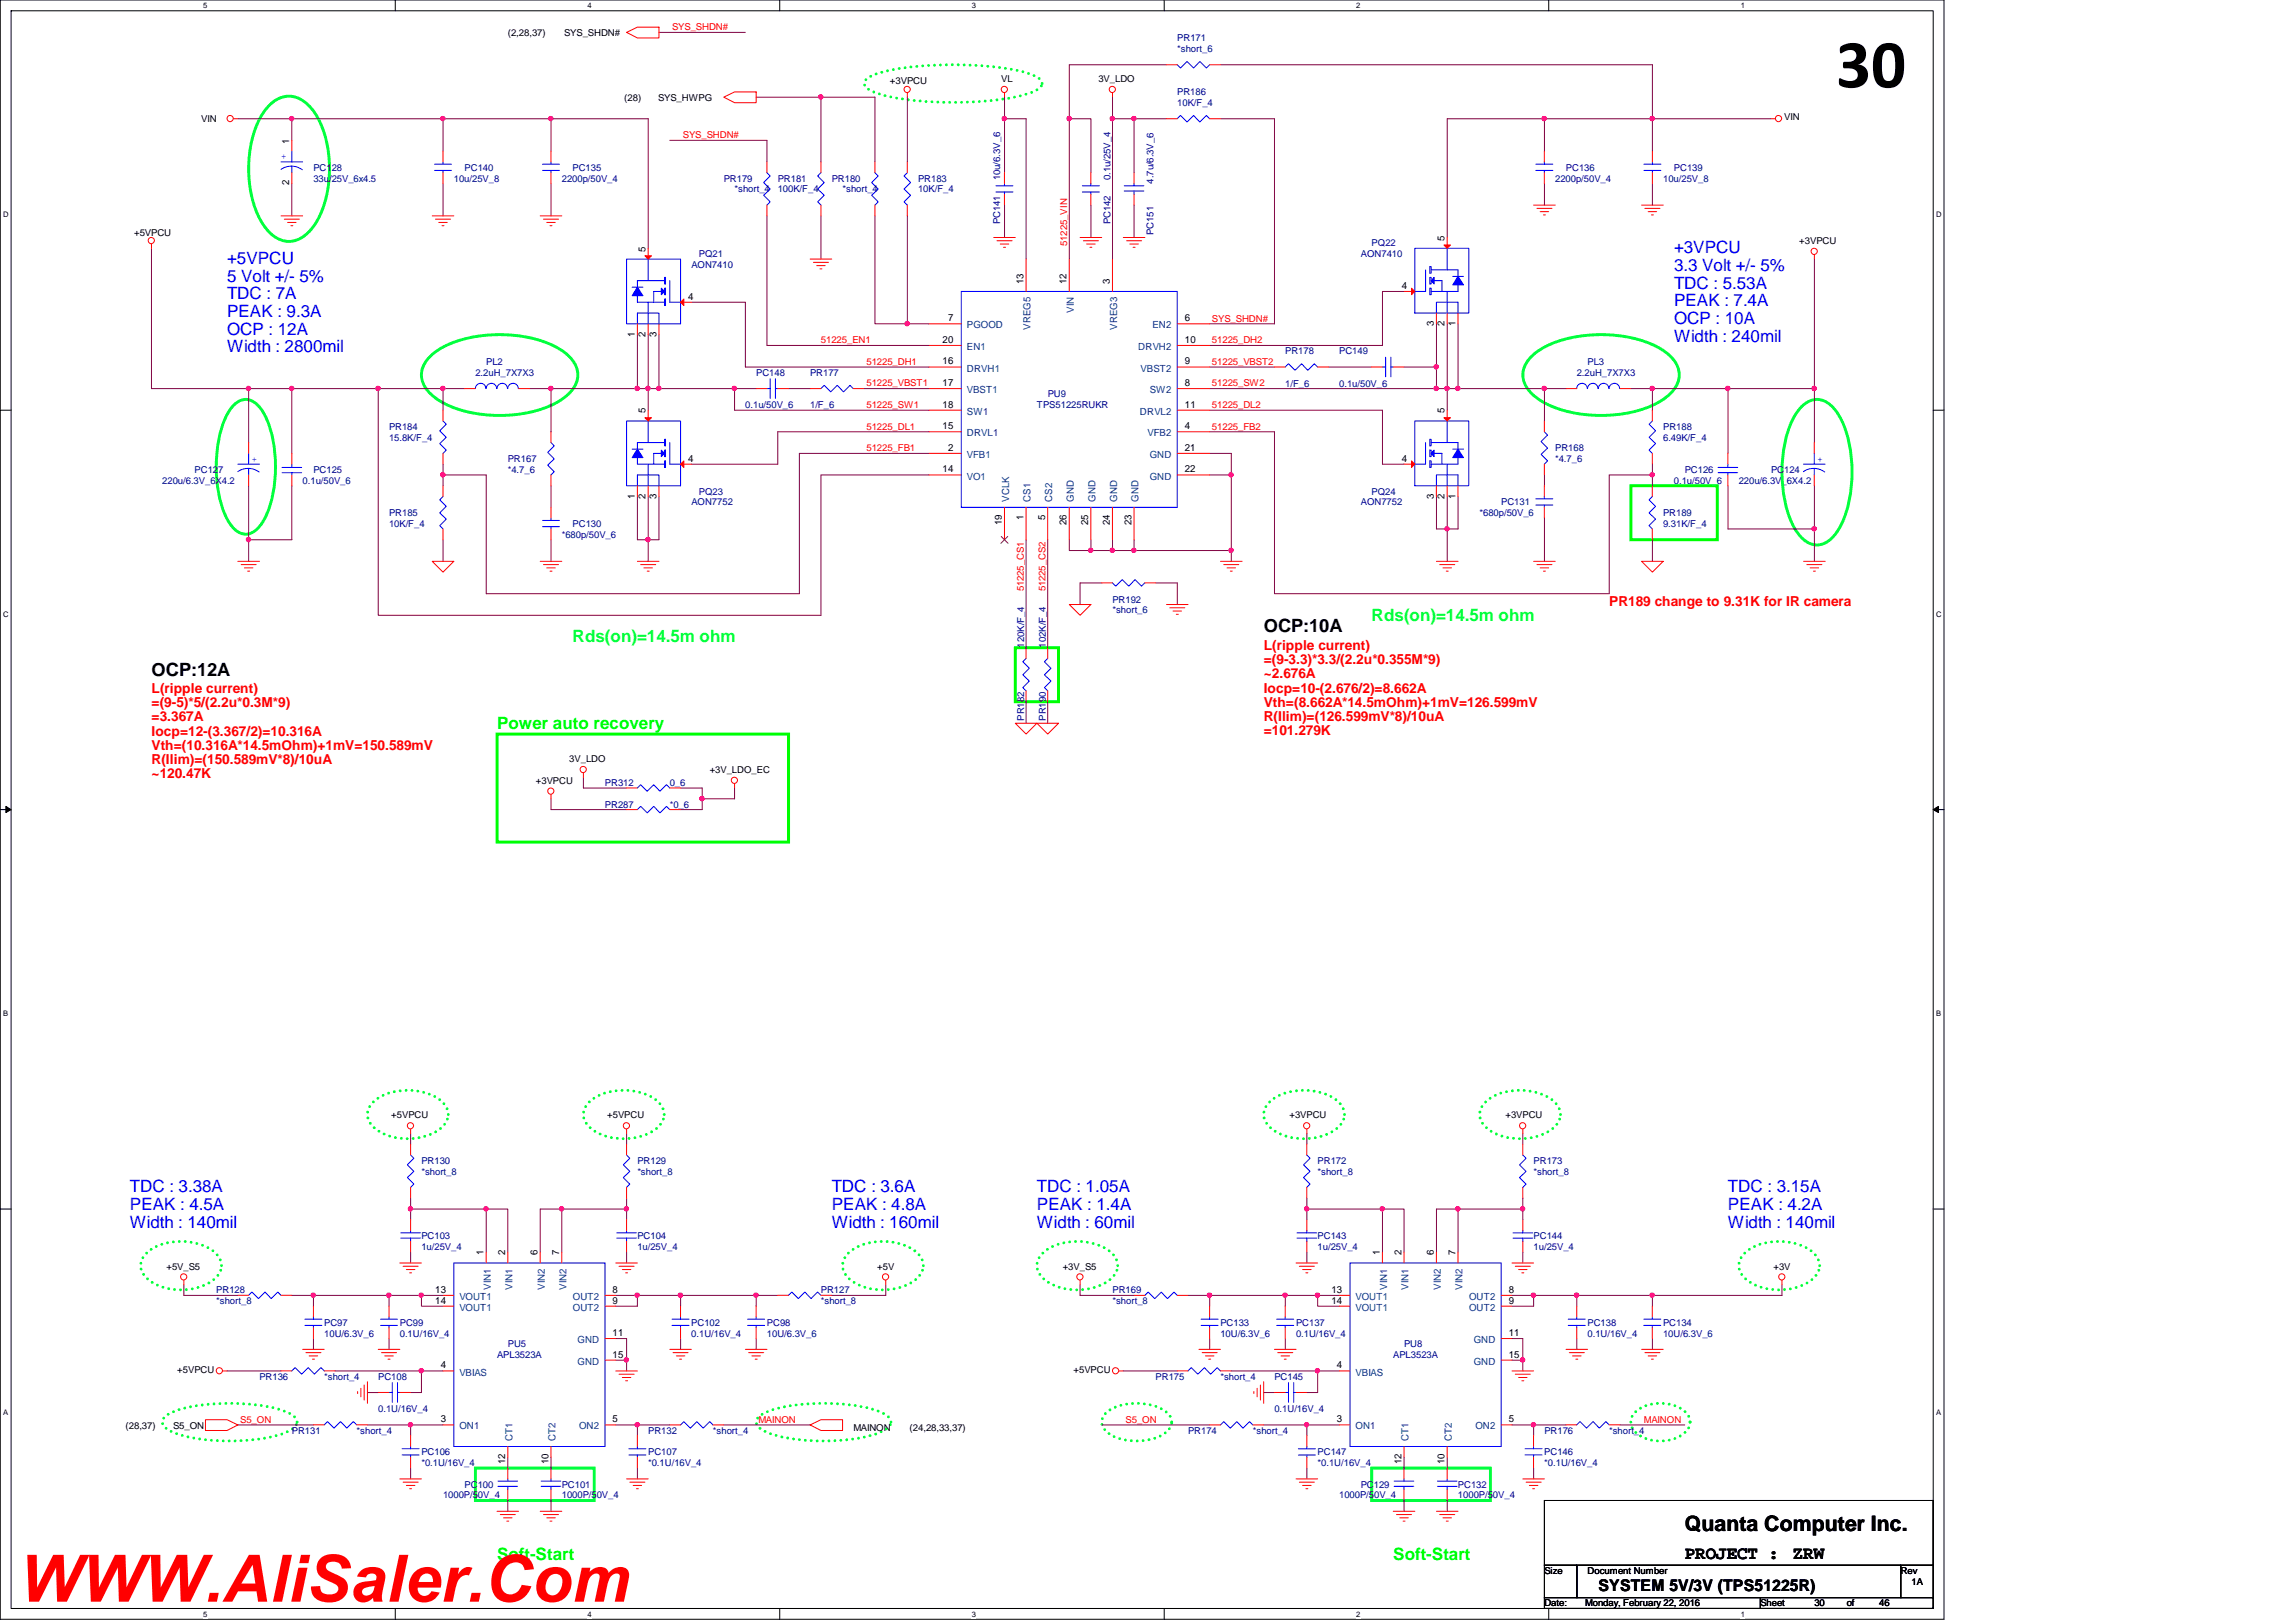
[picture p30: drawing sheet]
<svg xmlns="http://www.w3.org/2000/svg" width="297mm" height="210mm" viewBox="0 0 297 210" stroke-linecap="round" stroke-linejoin="round" font-family="sans-serif">
<defs><g id="words">
<text font-size="8.9" x="237.5" y="11.3">30</text>
<text font-size="8.5" fill="#f00" x="2.5" y="207.3">WWW.AliSaler.Com</text>
<text font-size="2.8" x="218" y="198.2">Quanta Computer Inc.</text>
<g font-size="2.4">
<text x="163.5" y="81.8">OCP:10A</text>
<text x="19.6" y="87.4">OCP:12A</text>
<text x="218" y="201.7">PROJECT :</text>
<text x="231.9" y="201.7">ZRW</text>
</g>
<g font-size="2.2" fill="#00f">
<text x="29.4" y="34.2">+5VPCU</text>
<text x="216.6" y="32.8">+3VPCU</text>
<text x="216.6" y="35.1">3.3 Volt +/- 5%</text>
<text x="29.4" y="38.7">TDC : 7A</text>
<text x="29.4" y="41">PEAK : 9.3A</text>
<text x="29.4" y="36.4">5 Volt +/- 5%</text>
<text x="216.6" y="37.3">TDC : 5.53A</text>
<text x="216.6" y="39.6">PEAK : 7.4A</text>
<text x="216.6" y="41.9">OCP : 10A</text>
<text x="29.4" y="43.3">OCP : 12A</text>
<text x="29.4" y="45.6">Width : 2800mil</text>
<text x="216.6" y="44.2">Width : 240mil</text>
<text x="16.8" y="154.3">TDC : 3.38A</text>
<text x="107.6" y="154.3">TDC : 3.6A</text>
<text x="134.1" y="154.3">TDC : 1.05A</text>
<text x="223.6" y="154.3">TDC : 3.15A</text>
<text x="16.8" y="156.6">PEAK : 4.5A</text>
<text x="16.8" y="158.9">Width : 140mil</text>
<text x="107.6" y="156.6">PEAK : 4.8A</text>
<text x="107.6" y="158.9">Width : 160mil</text>
<text x="134.1" y="156.6">PEAK : 1.4A</text>
<text x="134.1" y="158.9">Width : 60mil</text>
<text x="223.6" y="156.6">PEAK : 4.2A</text>
<text x="223.6" y="158.9">Width : 140mil</text>
</g>
<g font-size="2.2" fill="#00ff40">
<text x="74.1" y="83.1">Rds(on)=14.5m ohm</text>
<text x="177.5" y="80.3">Rds(on)=14.5m ohm</text>
</g>
<g font-size="2.2" fill="#0f0">
<text x="64.3" y="94.3">Power auto recovery</text>
<text x="64.3" y="201.8">Soft-Start</text>
<text x="180.2" y="201.8">Soft-Start</text>
</g>
<text font-size="2.1" x="206.8" y="205.9">SYSTEM 5V/3V (TPS51225R)</text>
<g font-size="1.8" fill="#f00">
<text x="208.2" y="78.5">PR189 change to 9.31K for IR camera</text>
<text x="19.6" y="89.7">L(ripple current)</text>
<text x="163.5" y="84.1">L(ripple current)</text>
<text x="163.5" y="85.9">=(9-3.3)*3.3/(2.2u*0.355M*9)</text>
<text x="163.5" y="87.7">~2.676A</text>
<text x="163.5" y="89.7">Iocp=10-(2.676/2)=8.662A</text>
<text x="19.6" y="95.2">Iocp=12-(3.367/2)=10.316A</text>
<text x="19.6" y="91.5">=(9-5)*5/(2.2u*0.3M*9)</text>
<text x="19.6" y="93.3">=3.367A</text>
<text x="163.5" y="91.5">Vth=(8.662A*14.5mOhm)+1mV=126.599mV</text>
<text x="163.5" y="93.3">R(Ilim)=(126.599mV*8)/10uA</text>
<text x="163.5" y="95.1">=101.279K</text>
<text x="19.6" y="97.1">Vth=(10.316A*14.5mOhm)+1mV=150.589mV</text>
<text x="19.6" y="98.9">R(Ilim)=(150.589mV*8)/10uA</text>
<text x="19.6" y="100.7">~120.47K</text>
</g>
<g font-size="1.3">
<text x="37.4" y="18.6" transform="rotate(-90 37.4 18.6)">1</text>
<text x="37.4" y="24" transform="rotate(-90 37.4 24)">2</text>
<text x="83.5" y="32.6" transform="rotate(-90 83.5 32.6)">5</text>
<text x="186.9" y="31.2" transform="rotate(-90 186.9 31.2)">5</text>
<text x="89" y="38.8">4</text>
<text x="122.7" y="41.6">7</text>
<text x="132.4" y="36.7" transform="rotate(-90 132.4 36.7)">13</text>
<text x="138" y="36.7" transform="rotate(-90 138 36.7)">12</text>
<text x="143.6" y="36.7" transform="rotate(-90 143.6 36.7)">3</text>
<text x="153.3" y="41.6">6</text>
<text x="181.3" y="37.4">4</text>
<text x="82.1" y="43.6" transform="rotate(-90 82.1 43.6)">1</text>
<text x="83.5" y="43.6" transform="rotate(-90 83.5 43.6)">2</text>
<text x="84.9" y="43.6" transform="rotate(-90 84.9 43.6)">3</text>
<text x="122" y="44.4">20</text>
<text x="122" y="47.2">16</text>
<text x="153.3" y="47.2">9</text>
<text x="153.3" y="44.4">10</text>
<text x="185.5" y="42.2" transform="rotate(-90 185.5 42.2)">3</text>
<text x="186.9" y="42.2" transform="rotate(-90 186.9 42.2)">2</text>
<text x="188.3" y="42.2" transform="rotate(-90 188.3 42.2)">1</text>
<text x="83.5" y="53.5" transform="rotate(-90 83.5 53.5)">5</text>
<text x="122" y="52.7">18</text>
<text x="122" y="50">17</text>
<text x="153.3" y="50">8</text>
<text x="153.3" y="52.7">11</text>
<text x="186.9" y="53.5" transform="rotate(-90 186.9 53.5)">5</text>
<text x="89" y="59.7">4</text>
<text x="122" y="55.5">15</text>
<text x="122.7" y="58.3">2</text>
<text x="153.3" y="58.3">21</text>
<text x="153.3" y="55.5">4</text>
<text x="181.3" y="59.7">4</text>
<text x="82.1" y="64.5" transform="rotate(-90 82.1 64.5)">1</text>
<text x="83.5" y="64.5" transform="rotate(-90 83.5 64.5)">2</text>
<text x="84.9" y="64.5" transform="rotate(-90 84.9 64.5)">3</text>
<text x="122" y="61.1">14</text>
<text x="153.3" y="61.1">22</text>
<text x="185.5" y="64.5" transform="rotate(-90 185.5 64.5)">3</text>
<text x="186.9" y="64.5" transform="rotate(-90 186.9 64.5)">2</text>
<text x="188.3" y="64.5" transform="rotate(-90 188.3 64.5)">1</text>
<text x="129.6" y="68" transform="rotate(-90 129.6 68)">19</text>
<text x="132.4" y="67.3" transform="rotate(-90 132.4 67.3)">1</text>
<text x="135.2" y="67.3" transform="rotate(-90 135.2 67.3)">5</text>
<text x="138" y="68" transform="rotate(-90 138 68)">26</text>
<text x="140.8" y="68" transform="rotate(-90 140.8 68)">25</text>
<text x="143.6" y="68" transform="rotate(-90 143.6 68)">24</text>
<text x="146.4" y="68" transform="rotate(-90 146.4 68)">23</text>
<text x="56.3" y="167.3">13</text>
<text x="62.6" y="162.5" transform="rotate(-90 62.6 162.5)">1</text>
<text x="65.4" y="162.5" transform="rotate(-90 65.4 162.5)">2</text>
<text x="69.5" y="162.5" transform="rotate(-90 69.5 162.5)">6</text>
<text x="72.3" y="162.5" transform="rotate(-90 72.3 162.5)">7</text>
<text x="79.2" y="167.3">8</text>
<text x="172.2" y="167.3">13</text>
<text x="178.5" y="162.5" transform="rotate(-90 178.5 162.5)">1</text>
<text x="181.3" y="162.5" transform="rotate(-90 181.3 162.5)">2</text>
<text x="185.5" y="162.5" transform="rotate(-90 185.5 162.5)">6</text>
<text x="188.3" y="162.5" transform="rotate(-90 188.3 162.5)">7</text>
<text x="195.2" y="167.3">8</text>
<text x="56.3" y="168.7">14</text>
<text x="79.2" y="172.9">11</text>
<text x="79.2" y="168.7">9</text>
<text x="172.2" y="168.7">14</text>
<text x="195.2" y="172.9">11</text>
<text x="195.2" y="168.7">9</text>
<text x="57" y="177.1">4</text>
<text x="79.2" y="175.7">15</text>
<text x="173" y="177.1">4</text>
<text x="195.2" y="175.7">15</text>
<text x="57" y="184.1">3</text>
<text x="79.2" y="184.1">5</text>
<text x="173" y="184.1">3</text>
<text x="195.2" y="184.1">5</text>
<text x="65.4" y="189.5" transform="rotate(-90 65.4 189.5)">12</text>
<text x="70.9" y="189.5" transform="rotate(-90 70.9 189.5)">10</text>
<text x="181.3" y="189.5" transform="rotate(-90 181.3 189.5)">12</text>
<text x="186.9" y="189.5" transform="rotate(-90 186.9 189.5)">10</text>
</g>
<g font-size="1.3" fill="#004080">
<text x="138.9" y="40.5" transform="rotate(-90 138.9 40.5)">VIN</text>
<text x="125.1" y="45.3">EN1</text>
<text x="125.1" y="42.5">PGOOD</text>
<text x="133.3" y="42.7" transform="rotate(-90 133.3 42.7)">VREG5</text>
<text x="144.5" y="42.7" transform="rotate(-90 144.5 42.7)">VREG3</text>
<text x="147.3" y="45.3">DRVH2</text>
<text x="149.1" y="42.5">EN2</text>
<text x="125.1" y="53.7">SW1</text>
<text x="125.1" y="50.9">VBST1</text>
<text x="125.1" y="48.1">DRVH1</text>
<text x="147.5" y="53.7">DRVL2</text>
<text x="147.6" y="48.1">VBST2</text>
<text x="148.7" y="50.9">SW2</text>
<text x="125.1" y="59.3">VFB1</text>
<text x="125.1" y="56.5">DRVL1</text>
<text x="148.5" y="56.5">VFB2</text>
<text x="148.7" y="59.3">GND</text>
<text x="125.1" y="62.1">VO1</text>
<text x="130.5" y="64.9" transform="rotate(-90 130.5 64.9)">VCLK</text>
<text x="133.3" y="64.9" transform="rotate(-90 133.3 64.9)">CS1</text>
<text x="136.1" y="64.9" transform="rotate(-90 136.1 64.9)">CS2</text>
<text x="138.9" y="64.9" transform="rotate(-90 138.9 64.9)">GND</text>
<text x="141.7" y="64.9" transform="rotate(-90 141.7 64.9)">GND</text>
<text x="144.5" y="64.9" transform="rotate(-90 144.5 64.9)">GND</text>
<text x="147.3" y="64.9" transform="rotate(-90 147.3 64.9)">GND</text>
<text x="148.7" y="62.1">GND</text>
<text x="63.5" y="166.9" transform="rotate(-90 63.5 166.9)">VIN1</text>
<text x="66.3" y="166.9" transform="rotate(-90 66.3 166.9)">VIN1</text>
<text x="70.5" y="166.9" transform="rotate(-90 70.5 166.9)">VIN2</text>
<text x="73.3" y="166.9" transform="rotate(-90 73.3 166.9)">VIN2</text>
<text x="179.4" y="166.9" transform="rotate(-90 179.4 166.9)">VIN1</text>
<text x="182.2" y="166.9" transform="rotate(-90 182.2 166.9)">VIN1</text>
<text x="186.4" y="166.9" transform="rotate(-90 186.4 166.9)">VIN2</text>
<text x="189.2" y="166.9" transform="rotate(-90 189.2 166.9)">VIN2</text>
<text x="59.4" y="168.2">VOUT1</text>
<text x="59.4" y="169.6">VOUT1</text>
<text x="74.1" y="168.2">OUT2</text>
<text x="74.1" y="169.6">OUT2</text>
<text x="74.7" y="173.8">GND</text>
<text x="175.4" y="168.2">VOUT1</text>
<text x="175.4" y="169.6">VOUT1</text>
<text x="190.1" y="168.2">OUT2</text>
<text x="190.1" y="169.6">OUT2</text>
<text x="190.7" y="173.8">GND</text>
<text x="59.4" y="178">VBIAS</text>
<text x="74.7" y="176.6">GND</text>
<text x="175.4" y="178">VBIAS</text>
<text x="190.7" y="176.6">GND</text>
<text x="59.4" y="185">ON1</text>
<text x="74.9" y="185">ON2</text>
<text x="175.4" y="185">ON1</text>
<text x="190.9" y="185">ON2</text>
<text x="66.3" y="186.5" transform="rotate(-90 66.3 186.5)">CT1</text>
<text x="71.9" y="186.5" transform="rotate(-90 71.9 186.5)">CT2</text>
<text x="182.2" y="186.5" transform="rotate(-90 182.2 186.5)">CT1</text>
<text x="187.8" y="186.5" transform="rotate(-90 187.8 186.5)">CT2</text>
</g>
<g font-size="1.2">
<text x="65.7" y="4.7">(2,28,37)</text>
<text x="73" y="4.7">SYS_SHDN#</text>
<text x="115.1" y="10.9">+3VPCU</text>
<text x="129.5" y="10.6">VL</text>
<text x="142.1" y="10.6">3V_LDO</text>
<text x="26" y="15.8">VIN</text>
<text x="80.8" y="13">(28)</text>
<text x="85.1" y="13">SYS_HWPG</text>
<text x="230.8" y="15.5">VIN</text>
<text x="17.4" y="30.5">+5VPCU</text>
<text x="232.8" y="31.6">+3VPCU</text>
<text x="69.3" y="101.4">+3VPCU</text>
<text x="73.7" y="98.6">3V_LDO</text>
<text x="91.8" y="100">+3V_LDO_EC</text>
<text x="50.6" y="144.7">+5VPCU</text>
<text x="78.6" y="144.7">+5VPCU</text>
<text x="166.8" y="144.7">+3VPCU</text>
<text x="194.8" y="144.7">+3VPCU</text>
<text x="21.5" y="164.3">+5V_S5</text>
<text x="113.5" y="164.3">+5V</text>
<text x="137.5" y="164.3">+3V_S5</text>
<text x="229.4" y="164.3">+3V</text>
<text x="22.9" y="177.7">+5VPCU</text>
<text x="138.9" y="177.7">+5VPCU</text>
<text x="16.3" y="184.9">(28,37)</text>
<text x="22.4" y="184.9">S5_ON</text>
<text x="110.4" y="185.2">MAINON</text>
<text x="117.7" y="185.2">(24,28,33,37)</text>
<text x="199.8" y="203.7">Size</text>
<text x="205.4" y="203.7">Document Number</text>
<text x="245.9" y="203.7">Rev</text>
<text x="199.8" y="207.9">Date:</text>
<text x="205.1" y="207.9">Monday, February 22, 2016</text>
<text x="227.7" y="207.9">Sheet</text>
<text x="234.7" y="207.9">30</text>
<text x="238.9" y="207.9">of</text>
<text x="243.1" y="207.9">46</text>
<text x="247.3" y="205.1">1A</text>
</g>
<g font-size="1.2" fill="#f00">
<text x="86.9" y="3.9">SYS_SHDN#</text>
<text x="88.3" y="17.9">SYS_SHDN#</text>
<text x="138" y="31.8" transform="rotate(-90 138 31.8)">51225_VIN</text>
<text x="156.8" y="41.6">SYS_SHDN#</text>
<text x="106.2" y="44.4">51225_EN1</text>
<text x="112.1" y="47.2">51225_DH1</text>
<text x="156.8" y="44.4">51225_DH2</text>
<text x="156.8" y="47.2">51225_VBST2</text>
<text x="112.1" y="52.8">51225_SW1</text>
<text x="112.1" y="50">51225_VBST1</text>
<text x="156.8" y="50">51225_SW2</text>
<text x="156.8" y="52.8">51225_DL2</text>
<text x="112.1" y="55.6">51225_DL1</text>
<text x="112.1" y="58.4">51225_FB1</text>
<text x="156.8" y="55.6">51225_FB2</text>
<text x="132.5" y="76.5" transform="rotate(-90 132.5 76.5)">51225_CS1</text>
<text x="135.3" y="76.5" transform="rotate(-90 135.3 76.5)">51225_CS2</text>
<text x="31.1" y="184.1">S5_ON</text>
<text x="98.1" y="184.1">MAINON</text>
<text x="145.6" y="184.1">S5_ON</text>
<text x="212.7" y="184.1">MAINON</text>
</g>
<g font-size="1.2" fill="#000080">
<text x="152.3" y="5.3">PR171</text>
<text x="152.3" y="6.7">*short_6</text>
<text x="152.3" y="12.3">PR186</text>
<text x="152.3" y="13.7">10K/F_4</text>
<text x="40.5" y="22.1">PC128</text>
<text x="40.5" y="23.5">33u/25V_6x4.5</text>
<text x="58.7" y="23.5">10u/25V_8</text>
<text x="60.1" y="22.1">PC140</text>
<text x="72.7" y="23.5">2200p/50V_4</text>
<text x="74.1" y="22.1">PC135</text>
<text x="93.6" y="23.5">PR179</text>
<text x="100.6" y="23.5">PR181</text>
<text x="107.6" y="23.5">PR180</text>
<text x="118.8" y="23.5">PR183</text>
<text x="129.4" y="23.3" transform="rotate(-90 129.4 23.3)">10u/6.3V_6</text>
<text x="143.7" y="23.3" transform="rotate(-90 143.7 23.3)">0.1u/25V_4</text>
<text x="149.3" y="23.7" transform="rotate(-90 149.3 23.7)">4.7u/6.3V_6</text>
<text x="201.2" y="23.5">2200p/50V_4</text>
<text x="202.6" y="22.1">PC136</text>
<text x="215.2" y="23.5">10u/25V_8</text>
<text x="216.6" y="22.1">PC139</text>
<text x="95" y="24.9">*short_4</text>
<text x="100.6" y="24.9">100K/F_4</text>
<text x="109" y="24.9">*short_4</text>
<text x="118.8" y="24.9">10K/F_4</text>
<text x="129.4" y="29" transform="rotate(-90 129.4 29)">PC141</text>
<text x="143.7" y="29" transform="rotate(-90 143.7 29)">PC142</text>
<text x="89.4" y="34.7">AON7410</text>
<text x="90.4" y="33.3">PQ21</text>
<text x="149.3" y="30.4" transform="rotate(-90 149.3 30.4)">PC151</text>
<text x="176.1" y="33.3">AON7410</text>
<text x="177.4" y="31.9">PQ22</text>
<text x="62.9" y="47.2">PL2</text>
<text x="166.3" y="45.8">PR178</text>
<text x="173.3" y="45.8">PC149</text>
<text x="205.4" y="47.2">PL3</text>
<text x="61.5" y="48.6">2.2uH_7X7X3</text>
<text x="96.4" y="52.8">0.1u/50V_6</text>
<text x="97.8" y="48.6">PC148</text>
<text x="104.8" y="48.6">PR177</text>
<text x="104.8" y="52.8">1/F_6</text>
<text x="134.1" y="52.8">TPS51225RUKR</text>
<text x="135.5" y="51.4">PU9</text>
<text x="166.3" y="50">1/F_6</text>
<text x="173.3" y="50">0.1u/50V_6</text>
<text x="204" y="48.6">2.2uH_7X7X3</text>
<text x="50.3" y="55.6">PR184</text>
<text x="50.3" y="57">15.8K/F_4</text>
<text x="65.7" y="59.8">PR167</text>
<text x="201.2" y="58.4">PR168</text>
<text x="201.2" y="59.8">*4.7_6</text>
<text x="215.2" y="55.6">PR188</text>
<text x="215.2" y="57">6.49K/F_4</text>
<text x="21" y="62.6">220u/6.3V_6X4.2</text>
<text x="25.2" y="61.2">PC127</text>
<text x="39.2" y="62.6">0.1u/50V_6</text>
<text x="40.6" y="61.2">PC125</text>
<text x="65.7" y="61.2">*4.7_6</text>
<text x="89.4" y="65.4">AON7752</text>
<text x="90.4" y="64">PQ23</text>
<text x="176" y="65.4">AON7752</text>
<text x="177.4" y="64">PQ24</text>
<text x="194.2" y="65.4">PC131</text>
<text x="216.6" y="62.6">0.1u/50V_6</text>
<text x="218" y="61.2">PC126</text>
<text x="224.9" y="62.6">220u/6.3V_6X4.2</text>
<text x="229.1" y="61.2">PC124</text>
<text x="50.3" y="66.8">PR185</text>
<text x="50.3" y="68.2">10K/F_4</text>
<text x="72.7" y="69.6">*680p/50V_6</text>
<text x="74.1" y="68.2">PC130</text>
<text x="191.4" y="66.8">*680p/50V_6</text>
<text x="215.2" y="66.8">PR189</text>
<text x="215.2" y="68.2">9.31K/F_4</text>
<text x="143.9" y="78">PR192</text>
<text x="132.5" y="83.8" transform="rotate(-90 132.5 83.8)">120K/F_4</text>
<text x="135.3" y="83.8" transform="rotate(-90 135.3 83.8)">102K/F_4</text>
<text x="143.9" y="79.4">*short_6</text>
<text x="132.5" y="93.3" transform="rotate(-90 132.5 93.3)">PR182</text>
<text x="135.3" y="93.3" transform="rotate(-90 135.3 93.3)">PR190</text>
<text x="78.3" y="101.7">PR312</text>
<text x="86.6" y="101.7">0_6</text>
<text x="78.3" y="104.5">PR287</text>
<text x="86.6" y="104.5">*0_6</text>
<text x="54.5" y="150.6">PR130</text>
<text x="54.5" y="152">*short_8</text>
<text x="82.5" y="150.6">PR129</text>
<text x="82.5" y="152">*short_8</text>
<text x="170.5" y="150.6">PR172</text>
<text x="170.5" y="152">*short_8</text>
<text x="198.4" y="150.6">PR173</text>
<text x="198.4" y="152">*short_8</text>
<text x="54.5" y="160.4">PC103</text>
<text x="54.5" y="161.8">1u/25V_4</text>
<text x="82.5" y="160.4">PC104</text>
<text x="82.5" y="161.8">1u/25V_4</text>
<text x="170.5" y="160.4">PC143</text>
<text x="170.5" y="161.8">1u/25V_4</text>
<text x="198.4" y="160.4">PC144</text>
<text x="198.4" y="161.8">1u/25V_4</text>
<text x="28" y="167.4">PR128</text>
<text x="106.2" y="167.4">PR127</text>
<text x="143.9" y="167.4">PR169</text>
<text x="28" y="168.8">*short_8</text>
<text x="41.9" y="171.6">PC97</text>
<text x="41.9" y="173">10U/6.3V_6</text>
<text x="51.7" y="171.6">PC99</text>
<text x="51.7" y="173">0.1U/16V_4</text>
<text x="89.4" y="171.6">PC102</text>
<text x="89.4" y="173">0.1U/16V_4</text>
<text x="99.2" y="171.6">PC98</text>
<text x="99.2" y="173">10U/6.3V_6</text>
<text x="106.2" y="168.8">*short_8</text>
<text x="143.9" y="168.8">*short_8</text>
<text x="157.9" y="171.6">PC133</text>
<text x="157.9" y="173">10U/6.3V_6</text>
<text x="167.7" y="171.6">PC137</text>
<text x="167.7" y="173">0.1U/16V_4</text>
<text x="205.4" y="171.6">PC138</text>
<text x="205.4" y="173">0.1U/16V_4</text>
<text x="215.2" y="171.6">PC134</text>
<text x="215.2" y="173">10U/6.3V_6</text>
<text x="33.6" y="178.5">PR136</text>
<text x="41.9" y="178.5">*short_4</text>
<text x="48.9" y="178.5">PC108</text>
<text x="64.3" y="175.8">APL3523A</text>
<text x="65.7" y="174.4">PU5</text>
<text x="149.5" y="178.6">PR175</text>
<text x="157.9" y="178.6">*short_4</text>
<text x="164.9" y="178.6">PC145</text>
<text x="180.2" y="175.8">APL3523A</text>
<text x="181.6" y="174.4">PU8</text>
<text x="37.8" y="185.5">PR131</text>
<text x="46.1" y="185.5">*short_4</text>
<text x="48.9" y="182.7">0.1U/16V_4</text>
<text x="83.9" y="185.5">PR132</text>
<text x="92.2" y="185.5">*short_4</text>
<text x="153.7" y="185.5">PR174</text>
<text x="162.1" y="185.5">*short_4</text>
<text x="164.9" y="182.7">0.1U/16V_4</text>
<text x="199.8" y="185.5">PR176</text>
<text x="208.2" y="185.5">*short_4</text>
<text x="54.5" y="188.3">PC106</text>
<text x="54.5" y="189.7">*0.1U/16V_4</text>
<text x="83.9" y="188.3">PC107</text>
<text x="83.9" y="189.7">*0.1U/16V_4</text>
<text x="170.5" y="188.3">PC147</text>
<text x="170.5" y="189.7">*0.1U/16V_4</text>
<text x="199.8" y="188.3">PC146</text>
<text x="199.8" y="189.7">*0.1U/16V_4</text>
<text x="57.3" y="193.9">1000P/50V_4</text>
<text x="60.1" y="192.5">PC100</text>
<text x="72.7" y="192.5">PC101</text>
<text x="72.7" y="193.9">1000P/50V_4</text>
<text x="173.3" y="193.9">1000P/50V_4</text>
<text x="176" y="192.5">PC129</text>
<text x="188.6" y="192.5">PC132</text>
<text x="188.6" y="193.9">1000P/50V_4</text>
</g>
<g font-size="1.2" fill="#00f">
<text x="36.4" y="20.6">+</text>
<text x="32.6" y="59.8">+</text>
<text x="235.1" y="59.8">+</text>
</g>
<g font-size="1">
<text x="26.3" y="1.1">5</text>
<text x="76" y="1.1">4</text>
<text x="125.7" y="1.1">3</text>
<text x="175.5" y="1.1">2</text>
<text x="225.2" y="1.1">1</text>
<text x=".4" y="28.1">D</text>
<text x="250.5" y="28.1">D</text>
<text x=".4" y="79.8">C</text>
<text x="250.5" y="79.8">C</text>
<text x=".4" y="131.5">B</text>
<text x="250.5" y="131.5">B</text>
<text x=".4" y="183.2">A</text>
<text x="250.5" y="183.2">A</text>
<text x="26.3" y="209.2">5</text>
<text x="76" y="209.2">4</text>
<text x="125.7" y="209.2">3</text>
<text x="175.5" y="209.2">2</text>
<text x="225.2" y="209.2">1</text>
</g>
</g></defs>
<path d="M0 0h251.5v209.5h-251.5zM1.4 1.4h248.7v206.8h-248.7z" fill="none" stroke="#000" stroke-width=".13"/>
<g fill="#fff">
<path d="M26.3 .2h.5v1.1h-.5z"/>
<path d="M26.3 208.3h.5v1.1h-.5z"/>
</g>
<path d="M51.1 0v1.4M51.1 208.2v1.3" fill="none" stroke="#000" stroke-width=".13"/>
<g fill="#fff">
<path d="M76 .2h.5v1.1h-.5z"/>
<path d="M76 208.3h.5v1.1h-.5z"/>
</g>
<path d="M100.9 0v1.4M100.9 208.2v1.3" fill="none" stroke="#000" stroke-width=".13"/>
<g fill="#fff">
<path d="M125.7 .2h.6v1.1h-.6z"/>
<path d="M125.7 208.3h.6v1.1h-.6z"/>
</g>
<path d="M150.6 0v1.4M150.6 208.2v1.3" fill="none" stroke="#000" stroke-width=".13"/>
<g fill="#fff">
<path d="M175.5 .2h.5v1.1h-.5z"/>
<path d="M175.5 208.3h.5v1.1h-.5z"/>
</g>
<path d="M200.4 0v1.4M200.4 208.2v1.3" fill="none" stroke="#000" stroke-width=".13"/>
<g fill="#fff">
<path d="M225.2 .2h.6v1.1h-.6z"/>
<path d="M225.2 208.3h.6v1.1h-.6z"/>
<path d="M.4 27.2h.7v1.1h-.7z"/>
<path d="M250.5 27.2h.7v1.1h-.7z"/>
<path d="M.4 78.9h.7v1.1h-.7z"/>
<path d="M250.5 78.9h.7v1.1h-.7z"/>
</g>
<path d="M0 53.1h1.4M250.1 53.1h1.4" fill="none" stroke="#000" stroke-width=".13"/>
<g fill="#fff">
<path d="M.4 130.6h.7v1.1h-.7z"/>
<path d="M250.5 130.6h.6v1.1h-.6z"/>
</g>
<path d="M0 104.8h1.4M.8 104.4l.6 .4-.6 .4zM250.1 104.8h1.4M250.1 104.8l.7-.4v.8z" fill="none" stroke="#000" stroke-width=".13"/>
<path d="M.8 104.4l.6 .4-.6 .4zM250.1 104.8l.7-.4v.8z" fill="#000"/>
<g fill="#fff">
<path d="M.4 182.3h.7v1.1h-.7z"/>
<path d="M250.5 182.3h.6v1.1h-.6z"/>
</g>
<path d="M0 156.5h1.4M250.1 156.5h1.4" fill="none" stroke="#000" stroke-width=".13"/>
<path d="M34.5 14a3.4 3.4 0 0 1 5.7 0 13.1 13.1 0 0 1 2.4 9.2 11.7 11.7 0 0 1-2.4 6.5 3.4 3.4 0 0 1-5.7 0 13.3 13.3 0 0 1-2.3-9.2 11.7 11.7 0 0 1 2.3-6.5zM30.2 52.5a2.02 2.02 0 0 1 3.2 0 10.1 10.1 0 0 1 2.1 5.4 16.6 16.6 0 0 1-1.2 9.1 3.9 3.9 0 0 1-1.9 2 2.02 2.02 0 0 1-2.2-.7 10.2 10.2 0 0 1-2.1-5.4 16.9 16.9 0 0 1 1.2-9.1zM55.9 45.9a13.8 13.8 0 0 1 8.7-2.6 13.8 13.8 0 0 1 8.8 2.6 3.2 3.2 0 0 1 0 5.3 13.7 13.7 0 0 1-8.8 2.6 13.7 13.7 0 0 1-8.7-2.6 3.2 3.2 0 0 1 0-5.3zM198.4 45.9a13.8 13.8 0 0 1 8.7-2.6 13.8 13.8 0 0 1 8.8 2.6 3.2 3.2 0 0 1 0 5.3 13.7 13.7 0 0 1-8.8 2.6 13.7 13.7 0 0 1-8.7-2.6 3.2 3.2 0 0 1 0-5.3zM233.1 52.6a2.55 2.55 0 0 1 3.9 0 10.3 10.3 0 0 1 2.4 5.8 16.7 16.7 0 0 1-1.4 9.8 3.9 3.9 0 0 1-2.9 2.3 3.2 3.2 0 0 1-2.5-1.5 14.9 14.9 0 0 1-2-9.3 12.8 12.8 0 0 1 2-6.5zM61.5 190h15.4v4.2h-15.4zM177.5 190h15.3v4.2h-15.3z" fill="none" stroke="#00ff40" stroke-width=".38"/>
<g fill="none" stroke="#00ff40" stroke-width=".38" stroke-dasharray="0 .8">
<path d="M111.9 10.4a5 5 0 0 1 2.7-1.2 46.4 46.4 0 0 1 17.4 0 5 5 0 0 1 2.7 1.2l.1 .4-.1 .4a5 5 0 0 1-2.7 1.2 45.1 45.1 0 0 1-17.4 0 5 5 0 0 1-2.7-1.2l-.1-.4zM48.2 142.6a7.3 7.3 0 0 1 7.2-1.1 3.3 3.3 0 0 1 2.6 2.7 3.3 3.3 0 0 1-2.6 2.7 7.7 7.7 0 0 1-6.6-.7 2.22 2.22 0 0 1-.6-3.6zM76.2 142.6a7.3 7.3 0 0 1 7.1-1.1 3.3 3.3 0 0 1 2.6 2.7 3.3 3.3 0 0 1-2.6 2.7 7.7 7.7 0 0 1-6.6-.7 2.22 2.22 0 0 1-.5-3.6zM164.2 142.6a7.3 7.3 0 0 1 7.1-1.1 3.3 3.3 0 0 1 2.6 2.7 3.3 3.3 0 0 1-2.6 2.7 7.7 7.7 0 0 1-6.6-.7 2.22 2.22 0 0 1-.5-3.6zM192.1 142.6a7.3 7.3 0 0 1 7.2-1.1 3.3 3.3 0 0 1 2.6 2.7 3.3 3.3 0 0 1-2.6 2.7 7.7 7.7 0 0 1-6.6-.7 2.22 2.22 0 0 1-.6-3.6zM18.9 162.2a7.3 7.3 0 0 1 7.1-1.1 3.3 3.3 0 0 1 2.7 2.7 3.3 3.3 0 0 1-2.7 2.7 7.7 7.7 0 0 1-6.6-.7 2.22 2.22 0 0 1-.5-3.6zM109.7 162.2a7.3 7.3 0 0 1 7.2-1.1 3.3 3.3 0 0 1 2.6 2.7 3.3 3.3 0 0 1-2.6 2.7 7.7 7.7 0 0 1-6.7-.7 2.22 2.22 0 0 1-.5-3.6zM134.9 162.2a7.3 7.3 0 0 1 7.1-1.1 3.3 3.3 0 0 1 2.6 2.7 3.3 3.3 0 0 1-2.6 2.7 7.7 7.7 0 0 1-6.6-.7 2.22 2.22 0 0 1-.5-3.6zM225.7 162.2a7.3 7.3 0 0 1 7.1-1.1 3.3 3.3 0 0 1 2.6 2.7 3.3 3.3 0 0 1-2.6 2.7 7.7 7.7 0 0 1-6.6-.7 2.22 2.22 0 0 1-.5-3.6zM21.4 183.3a11.4 11.4 0 0 1 5.6-1.6 25 25 0 0 1 9.7 .9 2.11 2.11 0 0 1 1.7 1.4 2.13 2.13 0 0 1-1.7 1.5 25.1 25.1 0 0 1-14 0 2.12 2.12 0 0 1-1.7-1.5l.1-.4zM98.3 183.3a11.4 11.4 0 0 1 5.5-1.6 25 25 0 0 1 9.8 .9 2.11 2.11 0 0 1 1.7 1.4 2.13 2.13 0 0 1-1.7 1.5 25.1 25.1 0 0 1-14.1 0 2.12 2.12 0 0 1-1.7-1.5l.1-.4zM142.9 183.1a5.5 5.5 0 0 1 4.2-1.5 5.5 5.5 0 0 1 4.1 1.5 1.54 1.54 0 0 1-.4 2.3 7.1 7.1 0 0 1-7.5 0 1.59 1.59 0 0 1-.4-2.3z"/>
<path d="M211.6 182.7a5.3 5.3 0 0 1 6.4 0 1.82 1.82 0 0 1-.5 3.1 5.3 5.3 0 0 1-5.9-.4 1.76 1.76 0 0 1 0-2.7z"/>
</g>
<path d="M211 62.9h11.2v6.9h-11.2zM64.3 95h37.7v14h-37.7zM131.4 83.8h5.5v7h-5.5z" fill="none" stroke="#0f0" stroke-width=".38"/>
<path d="M85.3 4.2h11.1M86.7 18.2h12.5v2.8M156.5 47.5h8.4M156.5 55.9h8.4M159.3 58.7v2.8M138.3 69.8v1.4M141.1 71.2h2.8" fill="none" stroke="#800040" stroke-width=".13"/>
<circle cx="143.9" cy="71.2" r=".29" fill="#f0f"/>
<circle cx="143.9" cy="71.2" r=".29" fill="none" stroke="#f0f" stroke-width=".13"/>
<circle cx="141.1" cy="71.2" r=".29" fill="#f0f"/>
<circle cx="141.1" cy="71.2" r=".29" fill="none" stroke="#f0f" stroke-width=".13"/>
<path d="M57.3 15.4h-19.5v2.8M37.8 23.7v4.2M171.9 47.5h5.6M185.8 50.3h2.8M141.1 69.8v1.4h-2.8M143.9 69.8v1.4h2.8v-1.4M234.7 68.5v4.1" fill="none" stroke="#800040" stroke-width=".13"/>
<circle cx="187.2" cy="50.3" r=".29" fill="#f0f"/>
<circle cx="187.2" cy="50.3" r=".29" fill="none" stroke="#f0f" stroke-width=".13"/>
<path d="M57.3 61.5h5.6" fill="none" stroke="#800040" stroke-width=".13"/>
<circle cx="57.3" cy="61.4" r=".29" fill="#f0f"/>
<circle cx="57.3" cy="61.4" r=".29" fill="none" stroke="#f0f" stroke-width=".13"/>
<path d="M99.2 27.9v16.8M48.9 50.3h8.4M57.3 60.1v1.4M234.7 62.9v5.6h-11.1" fill="none" stroke="#800040" stroke-width=".13"/>
<circle cx="234.7" cy="68.4" r=".29" fill="#f0f"/>
<circle cx="234.7" cy="68.4" r=".29" fill="none" stroke="#f0f" stroke-width=".13"/>
<path d="M185.8 64.3v4.2h1.4v-4.2" fill="none" stroke="#800040" stroke-width=".13"/>
<circle cx="187.2" cy="68.4" r=".29" fill="#f0f"/>
<circle cx="187.2" cy="68.4" r=".29" fill="none" stroke="#f0f" stroke-width=".13"/>
<path d="M83.9 15.4v16.7M103.4 58.7h16.8M146.7 71.2h12.6M188.6 64.3v4.2M199.8 61.5v1.4" fill="none" stroke="#800040" stroke-width=".13"/>
<circle cx="159.3" cy="71.2" r=".29" fill="#f0f"/>
<circle cx="159.3" cy="71.2" r=".29" fill="none" stroke="#f0f" stroke-width=".13"/>
<circle cx="146.7" cy="71.2" r=".29" fill="#f0f"/>
<circle cx="146.7" cy="71.2" r=".29" fill="none" stroke="#f0f" stroke-width=".13"/>
<path d="M157.9 8.4h55.9M48.9 50.3v29.3h57.3v-18.1h14M159.3 61.5v9.7" fill="none" stroke="#800040" stroke-width=".13"/>
<circle cx="48.9" cy="50.3" r=".29" fill="#f0f"/>
<circle cx="48.9" cy="50.3" r=".29" fill="none" stroke="#f0f" stroke-width=".13"/>
<path d="M138.3 15.4v18.1M37.8 50.3h11.1M181.6 47.5h4.2" fill="none" stroke="#800040" stroke-width=".13"/>
<circle cx="138.3" cy="15.3" r=".29" fill="#f0f"/>
<circle cx="138.3" cy="15.3" r=".29" fill="none" stroke="#f0f" stroke-width=".13"/>
<path d="M143.9 12.6v2.8M19.6 50.3h12.6M82.5 50.3h2.8M95 50.3v2.8h25.2M96.4 47.5h23.8M111.8 50.3h8.4M117.4 41.9h2.8M188.6 50.3h11.2" fill="none" stroke="#800040" stroke-width=".13"/>
<circle cx="188.6" cy="50.3" r=".29" fill="#f0f"/>
<circle cx="188.6" cy="50.3" r=".29" fill="none" stroke="#f0f" stroke-width=".13"/>
<path d="M213.8 15.4h15.3M99.2 44.7h21M120.2 55.9h-19.6v4.2M156.5 41.9h8.4" fill="none" stroke="#800040" stroke-width=".13"/>
<circle cx="213.7" cy="15.3" r=".29" fill="#f0f"/>
<circle cx="213.7" cy="15.3" r=".29" fill="none" stroke="#f0f" stroke-width=".13"/>
<path d="M213.8 15.4v4.2M95 50.3h2.8" fill="none" stroke="#800040" stroke-width=".13"/>
<circle cx="95" cy="50.3" r=".29" fill="#f0f"/>
<circle cx="95" cy="50.3" r=".29" fill="none" stroke="#f0f" stroke-width=".13"/>
<path d="M187.2 15.4h12.6" fill="none" stroke="#800040" stroke-width=".13"/>
<circle cx="199.8" cy="15.3" r=".29" fill="#f0f"/>
<circle cx="199.8" cy="15.3" r=".29" fill="none" stroke="#f0f" stroke-width=".13"/>
<path d="M57.3 50.3h2.8M57.3 61.5v1.4" fill="none" stroke="#800040" stroke-width=".13"/>
<circle cx="57.3" cy="50.3" r=".29" fill="#f0f"/>
<circle cx="57.3" cy="50.3" r=".29" fill="none" stroke="#f0f" stroke-width=".13"/>
<path d="M37.8 50.3v8.4" fill="none" stroke="#800040" stroke-width=".13"/>
<circle cx="37.7" cy="50.3" r=".29" fill="#f0f"/>
<circle cx="37.7" cy="50.3" r=".29" fill="none" stroke="#f0f" stroke-width=".13"/>
<path d="M32.2 69.8v2.8M37.8 62.9v6.9M82.5 64.3v5.5M83.9 64.3v8.3" fill="none" stroke="#800040" stroke-width=".13"/>
<circle cx="83.8" cy="69.8" r=".29" fill="#f0f"/>
<circle cx="83.8" cy="69.8" r=".29" fill="none" stroke="#f0f" stroke-width=".13"/>
<path d="M82.5 43.3v7M83.9 43.3v7M223.6 50.3v8.4M57.3 69.8v2.8" fill="none" stroke="#800040" stroke-width=".13"/>
<circle cx="223.5" cy="50.3" r=".29" fill="#f0f"/>
<circle cx="223.5" cy="50.3" r=".29" fill="none" stroke="#f0f" stroke-width=".13"/>
<path d="M234.7 50.3v7" fill="none" stroke="#800040" stroke-width=".13"/>
<circle cx="234.7" cy="50.3" r=".29" fill="#f0f"/>
<circle cx="234.7" cy="50.3" r=".29" fill="none" stroke="#f0f" stroke-width=".13"/>
<path d="M57.3 15.4v4.2M199.8 15.4v4.2M57.3 23.7v4.2M199.8 23.7v2.8M213.8 50.3h9.8M82.5 69.8h1.4M85.3 64.3v5.5M223.6 62.9v5.6" fill="none" stroke="#800040" stroke-width=".13"/>
<circle cx="213.7" cy="50.3" r=".29" fill="#f0f"/>
<circle cx="213.7" cy="50.3" r=".29" fill="none" stroke="#f0f" stroke-width=".13"/>
<path d="M213.8 23.7v2.8M57.3 50.3v2.8M32.2 69.8h5.6M62.9 61.5v15.3" fill="none" stroke="#800040" stroke-width=".13"/>
<circle cx="32.1" cy="69.8" r=".29" fill="#f0f"/>
<circle cx="32.1" cy="69.8" r=".29" fill="none" stroke="#f0f" stroke-width=".13"/>
<path d="M185.8 47.5v2.8M187.2 50.3v2.8M213.8 50.3v2.8" fill="none" stroke="#800040" stroke-width=".13"/>
<circle cx="185.8" cy="47.5" r=".29" fill="#f0f"/>
<circle cx="185.8" cy="47.5" r=".29" fill="none" stroke="#f0f" stroke-width=".13"/>
<path d="M71.3 15.4v4.2M187.2 15.4v15.3M71.3 23.7v4.2M89.4 39.1h7M202.6 50.3h-2.8v4.2M178.9 60.1h2.7M187.2 68.5v4.1" fill="none" stroke="#800040" stroke-width=".13"/>
<circle cx="199.8" cy="50.3" r=".29" fill="#f0f"/>
<circle cx="199.8" cy="50.3" r=".29" fill="none" stroke="#f0f" stroke-width=".13"/>
<path d="M71.3 50.3v5.6M71.3 69.8v2.8M71.3 62.9v2.8" fill="none" stroke="#800040" stroke-width=".13"/>
<circle cx="71.3" cy="50.3" r=".29" fill="#f0f"/>
<circle cx="71.3" cy="50.3" r=".29" fill="none" stroke="#f0f" stroke-width=".13"/>
<path d="M71.3 50.3h11.2" fill="none" stroke="#800040" stroke-width=".13"/>
<circle cx="82.4" cy="50.3" r=".29" fill="#f0f"/>
<circle cx="82.4" cy="50.3" r=".29" fill="none" stroke="#f0f" stroke-width=".13"/>
<path d="M57.3 15.4h14M146.7 15.4h4.2M19.6 32.1v18.2M96.4 39.1v8.4M234.7 33.5v16.8h-11.1M85.3 43.3v7M102 50.3h2.8M211 50.3h2.8M83.9 69.8h1.4M89.4 60.1h11.2M187.2 68.5h1.4M213.8 69.8v2.8" fill="none" stroke="#800040" stroke-width=".13"/>
<circle cx="71.3" cy="15.3" r=".29" fill="#f0f"/>
<circle cx="71.3" cy="15.3" r=".29" fill="none" stroke="#f0f" stroke-width=".13"/>
<circle cx="57.3" cy="15.3" r=".29" fill="#f0f"/>
<circle cx="57.3" cy="15.3" r=".29" fill="none" stroke="#f0f" stroke-width=".13"/>
<path d="M71.3 15.4h12.6M143.9 15.4v18.1M103.4 58.7v18.1h-40.5M199.8 67.1v5.5" fill="none" stroke="#800040" stroke-width=".13"/>
<circle cx="143.9" cy="15.3" r=".29" fill="#f0f"/>
<circle cx="143.9" cy="15.3" r=".29" fill="none" stroke="#f0f" stroke-width=".13"/>
<path d="M143.9 15.4h2.8v7" fill="none" stroke="#800040" stroke-width=".13"/>
<circle cx="146.7" cy="15.3" r=".29" fill="#f0f"/>
<circle cx="146.7" cy="15.3" r=".29" fill="none" stroke="#f0f" stroke-width=".13"/>
<path d="M117.4 27.9v14M130 26.5v4.2M130 22.4v-7h2.8v18.1M146.7 26.5v4.2" fill="none" stroke="#800040" stroke-width=".13"/>
<circle cx="117.4" cy="41.9" r=".29" fill="#f0f"/>
<circle cx="117.4" cy="41.9" r=".29" fill="none" stroke="#f0f" stroke-width=".13"/>
<path d="M97.8 12.6h8.4M113.2 12.6v8.4M117.4 12.6v8.4M113.2 27.9v14h4.2M181.6 37.7h-2.7v7M178.9 53.1v7M187.2 41.9v8.4M208.2 61.5h5.6" fill="none" stroke="#800040" stroke-width=".13"/>
<circle cx="213.7" cy="61.4" r=".29" fill="#f0f"/>
<circle cx="213.7" cy="61.4" r=".29" fill="none" stroke="#f0f" stroke-width=".13"/>
<path d="M157.9 15.4h7v26.5M141.1 26.5v4.2M32.2 50.3v7M164.9 55.9v20.9h43.3v-15.3M32.2 62.9v6.9M132.8 69.8v14M135.5 69.8v14M142.5 75.4h-2.8v2.8M149.5 75.4h2.8v2.8M213.8 60.1v2.8M132.8 90.8v2.8M135.5 90.8v2.8" fill="none" stroke="#800040" stroke-width=".13"/>
<circle cx="32.1" cy="50.3" r=".29" fill="#f0f"/>
<circle cx="32.1" cy="50.3" r=".29" fill="none" stroke="#f0f" stroke-width=".13"/>
<path d="M85.3 50.3h9.7M156.5 44.7h22.4" fill="none" stroke="#800040" stroke-width=".13"/>
<circle cx="85.2" cy="50.3" r=".29" fill="#f0f"/>
<circle cx="85.2" cy="50.3" r=".29" fill="none" stroke="#f0f" stroke-width=".13"/>
<path d="M130 12.6v2.8M156.5 53.1h22.4" fill="none" stroke="#800040" stroke-width=".13"/>
<circle cx="129.9" cy="15.3" r=".29" fill="#f0f"/>
<circle cx="129.9" cy="15.3" r=".29" fill="none" stroke="#f0f" stroke-width=".13"/>
<path d="M185.8 41.9v5.6M156.5 61.5h2.8" fill="none" stroke="#800040" stroke-width=".13"/>
<circle cx="159.3" cy="61.4" r=".29" fill="#f0f"/>
<circle cx="159.3" cy="61.4" r=".29" fill="none" stroke="#f0f" stroke-width=".13"/>
<path d="M138.3 8.4v7h2.8v7M83.9 50.3v2.8M159.3 71.2v1.4" fill="none" stroke="#800040" stroke-width=".13"/>
<circle cx="83.8" cy="50.3" r=".29" fill="#f0f"/>
<circle cx="83.8" cy="50.3" r=".29" fill="none" stroke="#f0f" stroke-width=".13"/>
<path d="M138.3 8.4h12.6M156.5 50.3h29.3" fill="none" stroke="#800040" stroke-width=".13"/>
<circle cx="185.8" cy="50.3" r=".29" fill="#f0f"/>
<circle cx="185.8" cy="50.3" r=".29" fill="none" stroke="#f0f" stroke-width=".13"/>
<path d="M30.8 15.4h7M213.8 8.4v7h-14M32.2 50.3h5.6M68.5 50.3h2.8M156.5 58.7h2.8M188.6 41.9v8.4" fill="none" stroke="#800040" stroke-width=".13"/>
<circle cx="37.7" cy="15.3" r=".29" fill="#f0f"/>
<circle cx="37.7" cy="15.3" r=".29" fill="none" stroke="#f0f" stroke-width=".13"/>
<path d="M53.1 156.5v1.4M69.9 162v-5.5h2.8v5.5M81.1 162v1.4" fill="none" stroke="#800040" stroke-width=".13"/>
<circle cx="72.7" cy="156.4" r=".29" fill="#f0f"/>
<circle cx="72.7" cy="156.4" r=".29" fill="none" stroke="#f0f" stroke-width=".13"/>
<path d="M72.7 156.5h8.4" fill="none" stroke="#800040" stroke-width=".13"/>
<circle cx="81" cy="156.4" r=".29" fill="#f0f"/>
<circle cx="81" cy="156.4" r=".29" fill="none" stroke="#f0f" stroke-width=".13"/>
<path d="M81.1 156.5v1.4M79.7 176h1.4v1.4" fill="none" stroke="#800040" stroke-width=".13"/>
<circle cx="81" cy="176" r=".29" fill="#f0f"/>
<circle cx="81" cy="176" r=".29" fill="none" stroke="#f0f" stroke-width=".13"/>
<path d="M62.9 162v-5.5h2.8v5.5M79.7 173.2h1.4v2.8M47.5 180.2h1.4M65.7 194.2v1.4" fill="none" stroke="#800040" stroke-width=".13"/>
<circle cx="62.9" cy="156.4" r=".29" fill="#f0f"/>
<circle cx="62.9" cy="156.4" r=".29" fill="none" stroke="#f0f" stroke-width=".13"/>
<path d="M53.1 156.5h9.8M53.1 162v1.4M79.7 169h2.8M82.5 167.6h5.5M88 167.6h9.8v1.4M88 173.2v1.4M88 167.6v1.4M97.8 173.2v1.4" fill="none" stroke="#800040" stroke-width=".13"/>
<circle cx="97.8" cy="167.6" r=".29" fill="#f0f"/>
<circle cx="97.8" cy="167.6" r=".29" fill="none" stroke="#f0f" stroke-width=".13"/>
<circle cx="88" cy="167.6" r=".29" fill="#f0f"/>
<circle cx="88" cy="167.6" r=".29" fill="none" stroke="#f0f" stroke-width=".13"/>
<path d="M53.1 155.1v1.4M71.3 194.2v1.4" fill="none" stroke="#800040" stroke-width=".13"/>
<circle cx="53.1" cy="156.4" r=".29" fill="#f0f"/>
<circle cx="53.1" cy="156.4" r=".29" fill="none" stroke="#f0f" stroke-width=".13"/>
<path d="M43.3 177.4h11.2" fill="none" stroke="#800040" stroke-width=".13"/>
<circle cx="54.5" cy="177.4" r=".29" fill="#f0f"/>
<circle cx="54.5" cy="177.4" r=".29" fill="none" stroke="#f0f" stroke-width=".13"/>
<path d="M23.8 166.2v1.4M37.8 167.6h2.8M54.5 177.4v2.8M79.7 167.6h2.8v1.4M97.8 167.6h2.8M114.6 166.2v1.4h-7M30.8 184.4h9.8M53.1 190v1.4M65.7 188.6v1.4M71.3 188.6v1.4" fill="none" stroke="#800040" stroke-width=".13"/>
<circle cx="82.4" cy="167.6" r=".29" fill="#f0f"/>
<circle cx="82.4" cy="167.6" r=".29" fill="none" stroke="#f0f" stroke-width=".13"/>
<path d="M40.6 173.2v1.4M40.6 169v-1.4h9.7v1.4M50.3 167.6h4.2M50.3 173.2v1.4M54.5 177.4h2.8" fill="none" stroke="#800040" stroke-width=".13"/>
<circle cx="50.3" cy="167.6" r=".29" fill="#f0f"/>
<circle cx="50.3" cy="167.6" r=".29" fill="none" stroke="#f0f" stroke-width=".13"/>
<circle cx="40.5" cy="167.6" r=".29" fill="#f0f"/>
<circle cx="40.5" cy="167.6" r=".29" fill="none" stroke="#f0f" stroke-width=".13"/>
<path d="M54.5 167.6v1.4h2.8" fill="none" stroke="#800040" stroke-width=".13"/>
<circle cx="54.5" cy="167.6" r=".29" fill="#f0f"/>
<circle cx="54.5" cy="167.6" r=".29" fill="none" stroke="#f0f" stroke-width=".13"/>
<path d="M54.5 167.6h2.8M82.5 184.4v1.4" fill="none" stroke="#800040" stroke-width=".13"/>
<circle cx="82.4" cy="184.4" r=".29" fill="#f0f"/>
<circle cx="82.4" cy="184.4" r=".29" fill="none" stroke="#f0f" stroke-width=".13"/>
<path d="M57.3 184.4h-4.2v1.4M79.7 184.4h7M82.5 190v1.4" fill="none" stroke="#800040" stroke-width=".13"/>
<circle cx="53.1" cy="184.4" r=".29" fill="#f0f"/>
<circle cx="53.1" cy="184.4" r=".29" fill="none" stroke="#f0f" stroke-width=".13"/>
<path d="M53.1 146.7v1.4M81.1 155.1v1.4M81.1 146.7v1.4M169.1 156.5v1.4M23.8 167.6h7M29.4 177.4h7M185.8 162v-5.5h2.8v5.5M197 162v1.4M47.5 184.4h5.6M53.1 180.2h1.4" fill="none" stroke="#800040" stroke-width=".13"/>
<circle cx="188.6" cy="156.4" r=".29" fill="#f0f"/>
<circle cx="188.6" cy="156.4" r=".29" fill="none" stroke="#f0f" stroke-width=".13"/>
<path d="M188.6 156.5h8.4" fill="none" stroke="#800040" stroke-width=".13"/>
<circle cx="197" cy="156.4" r=".29" fill="#f0f"/>
<circle cx="197" cy="156.4" r=".29" fill="none" stroke="#f0f" stroke-width=".13"/>
<path d="M197 156.5v1.4M195.6 176h1.4v1.4M195.6 173.2h1.4v2.8" fill="none" stroke="#800040" stroke-width=".13"/>
<circle cx="197" cy="176" r=".29" fill="#f0f"/>
<circle cx="197" cy="176" r=".29" fill="none" stroke="#f0f" stroke-width=".13"/>
<path d="M178.9 156.5v5.5M163.5 180.2h1.4M181.6 194.2v1.4" fill="none" stroke="#800040" stroke-width=".13"/>
<circle cx="178.8" cy="156.4" r=".29" fill="#f0f"/>
<circle cx="178.8" cy="156.4" r=".29" fill="none" stroke="#f0f" stroke-width=".13"/>
<path d="M169.1 156.5h12.5v5.5" fill="none" stroke="#800040" stroke-width=".13"/>
<circle cx="169" cy="156.4" r=".29" fill="#f0f"/>
<circle cx="169" cy="156.4" r=".29" fill="none" stroke="#f0f" stroke-width=".13"/>
<path d="M169.1 155.1v1.4M159.3 177.4h11.2M169.1 162v1.4M195.6 169h2.8M198.4 167.6h5.6M204 173.2v1.4M204 167.6v1.4M204 167.6h9.8v1.4M213.8 173.2v1.4M187.2 194.2v1.4" fill="none" stroke="#800040" stroke-width=".13"/>
<circle cx="204" cy="167.6" r=".29" fill="#f0f"/>
<circle cx="204" cy="167.6" r=".29" fill="none" stroke="#f0f" stroke-width=".13"/>
<path d="M139.7 166.2v1.4M153.7 167.6h2.8M170.5 177.4v2.8M213.8 167.6h16.7M169.1 190v1.4M181.6 188.6v1.4M187.2 188.6v1.4" fill="none" stroke="#800040" stroke-width=".13"/>
<circle cx="213.7" cy="167.6" r=".29" fill="#f0f"/>
<circle cx="213.7" cy="167.6" r=".29" fill="none" stroke="#f0f" stroke-width=".13"/>
<path d="M198.4 167.6v1.4M230.5 166.2v1.4" fill="none" stroke="#800040" stroke-width=".13"/>
<circle cx="198.4" cy="167.6" r=".29" fill="#f0f"/>
<circle cx="198.4" cy="167.6" r=".29" fill="none" stroke="#f0f" stroke-width=".13"/>
<path d="M170.5 177.4h2.8M195.6 167.6h2.8" fill="none" stroke="#800040" stroke-width=".13"/>
<circle cx="170.4" cy="177.4" r=".29" fill="#f0f"/>
<circle cx="170.4" cy="177.4" r=".29" fill="none" stroke="#f0f" stroke-width=".13"/>
<path d="M166.3 167.6h4.2" fill="none" stroke="#800040" stroke-width=".13"/>
<circle cx="170.4" cy="167.6" r=".29" fill="#f0f"/>
<circle cx="170.4" cy="167.6" r=".29" fill="none" stroke="#f0f" stroke-width=".13"/>
<path d="M156.5 173.2v1.4M156.5 169v-1.4h9.8v1.4M166.3 173.2v1.4" fill="none" stroke="#800040" stroke-width=".13"/>
<circle cx="166.2" cy="167.6" r=".29" fill="#f0f"/>
<circle cx="166.2" cy="167.6" r=".29" fill="none" stroke="#f0f" stroke-width=".13"/>
<circle cx="156.5" cy="167.6" r=".29" fill="#f0f"/>
<circle cx="156.5" cy="167.6" r=".29" fill="none" stroke="#f0f" stroke-width=".13"/>
<path d="M173.3 167.6h-2.8v1.4h2.8M198.4 184.4v1.4" fill="none" stroke="#800040" stroke-width=".13"/>
<circle cx="198.4" cy="184.4" r=".29" fill="#f0f"/>
<circle cx="198.4" cy="184.4" r=".29" fill="none" stroke="#f0f" stroke-width=".13"/>
<path d="M173.3 184.4h-4.2v1.4M195.6 184.4h7M198.4 190v1.4" fill="none" stroke="#800040" stroke-width=".13"/>
<circle cx="169" cy="184.4" r=".29" fill="#f0f"/>
<circle cx="169" cy="184.4" r=".29" fill="none" stroke="#f0f" stroke-width=".13"/>
<g fill="none" stroke="#800040" stroke-width=".13">
<path d="M75.5 100.6v1.4h5.6M88 102h2.8v1.4h4.2M90.8 103.4v1.4h-2.8M169.1 146.7v1.4M197 155.1v1.4M197 146.7v1.4M139.7 167.6h7M145.3 177.4h7M93.6 184.4h11.2M142.5 184.4h14M163.5 184.4h5.6M169.1 180.2h1.4"/>
<path d="M209.6 184.4h8.4"/>
</g>
<circle cx="90.8" cy="103.3" r=".29" fill="#f0f"/>
<circle cx="90.8" cy="103.3" r=".29" fill="none" stroke="#f0f" stroke-width=".13"/>
<path d="M113.2 12.6h-7v8.4M106.2 27.9v5.6M71.3 103.4v1.4h9.8M95 102v1.4" fill="none" stroke="#800040" stroke-width=".13"/>
<circle cx="106.2" cy="12.5" r=".29" fill="#f0f"/>
<circle cx="106.2" cy="12.5" r=".29" fill="none" stroke="#f0f" stroke-width=".13"/>
<g fill="none" stroke="#f00" stroke-width=".13">
<path d="M30.2 15.4h.6M81.1 4.2l1.4-.7h2.8v1.4h-2.8zM93.6 12.6l1.4-.7h2.8v1.4h-2.8zM117.4 12v.6M130 12v.6M143.9 12v.6M213.8 19.6v1.4M229.1 15.4h.6M19.6 31.6v.5M36.4 27.9h2.8M36.8 28.4h1.9M37.2 28.8h1.1"/>
<path d="M37.6 29.2h.3M55.9 27.9h2.8M56.3 28.4h2M56.8 28.8h1.1M57.2 29.2h.2M69.9 27.9h2.8M70.3 28.4h2M70.7 28.8h1.1M71.2 29.2h.2M104.8 33.5h2.8M105.2 34h2M105.7 34.4h1.1"/>
<path d="M106.1 34.8h.2M128.6 30.7h2.8M129 31.2h1.9M129.4 31.6h1.1M129.8 32h.3M139.7 30.7h2.8M140.2 31.2h1.9M140.6 31.6h1.1M141 32h.3M145.3 30.7h2.8M145.7 31.2h2M146.2 31.6h1.1"/>
<path d="M146.6 32h.2M198.4 26.5h2.8M198.8 27h2M199.3 27.4h1.1M199.7 27.8h.2M212.4 26.5h2.8M212.8 27h1.9M213.2 27.4h1.1M213.6 27.8h.3M213.8 22.4v1.3M234.7 33v.5M37.8 58.7v1.4"/>
<path d="M30.8 72.6h2.8M31.2 73.1h1.9M31.6 73.5h1.1M32 73.9h.3M37.8 61.5v1.4M55.9 72.6h2.8l-1.4 1.4zM69.9 72.6h2.8M70.3 73.1h2M70.7 73.5h1.1M71.2 73.9h.2M71.3 65.7v1.4M71.3 68.5v1.3"/>
<path d="M82.5 72.6h2.8M82.9 73.1h1.9M83.3 73.5h1.1M83.7 73.9h.3M138.3 78.2h2.8l-1.4 1.4zM150.9 78.2h2.8M151.3 78.7h2M151.8 79.1h1.1M152.2 79.5h.2M157.9 72.6h2.8M158.3 73.1h2M158.7 73.5h1.1"/>
<path d="M159.2 73.9h.2M185.8 72.6h2.8M186.3 73.1h1.9M186.7 73.5h1.1M187.1 73.9h.3M198.4 72.6h2.8M198.8 73.1h2M199.3 73.5h1.1M199.7 73.9h.2M212.4 72.6h2.8l-1.4 1.4zM233.3 72.6h2.8M233.8 73.1h1.9"/>
<path d="M234.2 73.5h1.1M234.6 73.9h.3M131.4 93.6h2.7l-1.3 1.4zM134.1 93.6h2.8l-1.4 1.4zM71.3 102.8v.6M75.5 100v.6M95 101.4v.6M53.1 146.1v.6M81.1 146.1v.6M169.1 146.1v.6M197 157.9v1.4M197 146.1v.6"/>
<path d="M23.8 165.7v.5M28.8 177.4h.6M39.2 174.6h2.7M39.6 175h1.9M40 175.5h1.1M40.4 175.9h.3M46.7 179.7v1.1M47.1 179.2v2M47.5 178.8v2.8M48.9 174.6h2.8M49.4 175h1.9M49.8 175.5h1.1"/>
<path d="M50.2 175.9h.3M51.7 163.4h2.8M52.2 163.9h1.9M52.6 164.3h1.1M53 164.7h.3M79.7 177.4h2.8M79.7 163.4h2.8M80.1 163.9h1.9M80.1 177.8h1.9M80.5 164.3h1.1M80.5 178.3h1.1M80.9 178.7h.3"/>
<path d="M80.9 164.7h.3M86.7 174.6h2.7M87.1 175h1.9M87.5 175.5h1.1M87.9 175.9h.3M96.4 174.6h2.8M96.9 175h1.9M97.3 175.5h1.1M97.7 175.9h.3M114.6 165.7v.5M139.7 165.7v.5M144.8 177.4h.5"/>
<path d="M155.1 174.6h2.8M155.5 175h2M155.9 175.5h1.1M156.4 175.9h.2M162.6 179.7v1.1M163.1 179.2v2M163.5 178.8v2.8M164.9 174.6h2.8M165.3 175h2M165.7 175.5h1.1M166.2 175.9h.2M167.7 163.4h2.8"/>
<path d="M168.1 163.9h1.9M168.5 164.3h1.1M168.9 164.7h.3M195.6 177.4h2.8M195.6 163.4h2.8M196 163.9h2M196 177.8h2M196.5 164.3h1.1M196.5 178.3h1.1M196.9 178.7h.2M196.9 164.7h.2M197 160.7v1.3"/>
<path d="M202.6 174.6h2.8M203 175h2M203.4 175.5h1.1M203.9 175.9h.2M212.4 174.6h2.8M212.8 175h1.9M213.2 175.5h1.1M213.6 175.9h.3M230.5 165.7v.5M26.6 183.7h2.8l1.4 .7-1.4 .7h-2.8zM46.3 180.1v.2M51.7 191.4h2.8"/>
<path d="M52.2 191.8h1.9M52.6 192.2h1.1M53 192.7h.3M64.3 195.6h2.8M64.7 196h2M65.1 196.4h1.1M65.6 196.8h.2M69.9 195.6h2.8M70.3 196h2M70.7 196.4h1.1M71.2 196.8h.2M81.1 191.4h2.8"/>
<path d="M81.5 191.8h1.9M81.9 192.2h1.1M82.3 192.7h.3M104.8 184.4l1.4-.7h2.8v1.4h-2.8zM162.2 180.1v.2M167.7 191.4h2.8M168.1 191.8h1.9M168.5 192.2h1.1M168.9 192.7h.3M180.2 195.6h2.8M180.7 196h1.9M181.1 196.4h1.1"/>
<path d="M181.5 196.8h.3M185.8 195.6h2.8M186.3 196h1.9M186.7 196.4h1.1M187.1 196.8h.3M197 191.4h2.8M197.4 191.8h2M197.9 192.2h1.1M198.3 192.7h.2"/>
<circle cx="29.8" cy="15.3" r=".4"/>
<circle cx="117.4" cy="11.6" r=".4"/>
<circle cx="129.9" cy="11.6" r=".4"/>
<circle cx="143.9" cy="11.6" r=".4"/>
<circle cx="230.1" cy="15.3" r=".4"/>
<circle cx="19.6" cy="31.1" r=".4"/>
<circle cx="234.7" cy="32.5" r=".4"/>
<circle cx="75.5" cy="99.6" r=".4"/>
<circle cx="71.3" cy="102.4" r=".4"/>
<circle cx="95" cy="101" r=".4"/>
<circle cx="53.1" cy="145.7" r=".4"/>
<circle cx="81" cy="145.7" r=".4"/>
<circle cx="169" cy="145.7" r=".4"/>
<circle cx="197" cy="145.7" r=".4"/>
<circle cx="23.8" cy="165.2" r=".4"/>
<circle cx="28.4" cy="177.4" r=".4"/>
<circle cx="114.6" cy="165.2" r=".4"/>
<circle cx="139.7" cy="165.2" r=".4"/>
<circle cx="144.3" cy="177.4" r=".4"/>
<circle cx="230.5" cy="165.2" r=".4"/>
</g>
<path d="M199.8 194.2h50.3v8.4h-50.3zM199.8 202.6h4.2v4.2h-4.2zM199.8 206.8h27.9v1.3h-27.9zM204 202.6h41.9v4.2h-41.9zM227.7 206.8h22.4v1.3h-22.4zM245.9 202.6h4.2v4.2h-4.2z" fill="none" stroke="#000" stroke-width=".13"/>
<g fill="none" stroke="#00f" stroke-width=".13">
<path d="M212.7 22.1h2.2M212.7 21.3h2.2M213.8 21v.3M213.8 22.1v.3M36.5 60.5h2.5M36.5 61.2h2.5M37.8 61.2v.3M37.8 60.1v.4M70.2 68.2h2.2M70.2 67.4h2.2M71.3 67.1v.3M71.3 68.2v.3"/>
<path d="M195.7 159.5h2.6M197 159.3v.2M195.7 160.2h2.6M197 160.2v.5"/>
</g>
<path d="M82.5 37.2l.7 1.1h-1.4z" fill="#00f"/>
<path d="M82.5 37.2l.7 1.1h-1.4z" fill="none" stroke="#00f" stroke-width=".13"/>
<path d="M85.5 37.3l.5 .4-.5 .4z" fill="#00f"/>
<g fill="none" stroke="#00f" stroke-width=".13">
<path d="M81.1 33.5h6.9v8.4h-6.9zM81.8 37.2h1.4M82.5 38.3v.8h3.5M83.9 33.5v2.8M83.9 39.1v2.8M85.5 37.7h-.9v1.4M85.5 37.3l.5 .4-.5 .4zM86 38.7h.1v.8h-.1zM86 37.3h.1v.8h-.1zM86 35.9h.1v.8h-.1zM86 36.3h-3.5v.9M86.7 36.3v2.8h1.3"/>
<path d="M82.5 41.9v-1.4h2.8v1.4"/>
</g>
<path d="M85.3 41.9v1.4" fill="none" stroke="#f00" stroke-width=".13"/>
<path d="M83.4 33.1h.9l-.4 .4z" fill="#f00"/>
<path d="M83.4 33.1h.9l-.4 .4zM83.9 32.1v1.4M83.9 41.9v1.4" fill="none" stroke="#f00" stroke-width=".13"/>
<path d="M88 39.1l.5-.4v.8z" fill="#f00"/>
<path d="M88 39.1l.5-.4v.8zM88 39.1h1.4M113.2 21v1.4M113.2 26.5v1.4M82.5 41.9v1.4M169.1 185.8v1.4M169.1 188.6v1.4" fill="none" stroke="#f00" stroke-width=".13"/>
<path d="M113.2 22.4l.4 .4-.8 .8 .8 .9-.8 .8 .8 .8-.4 .4M168 188.3h2.2M168 187.5h2.2M169.1 187.2v.3M169.1 188.3v.3" fill="none" stroke="#00f" stroke-width=".13"/>
<path d="M82.5 58.1l.7 1.1h-1.4z" fill="#00f"/>
<path d="M82.5 58.1l.7 1.1h-1.4z" fill="none" stroke="#00f" stroke-width=".13"/>
<path d="M85.5 58.2l.5 .5-.5 .4z" fill="#00f"/>
<g fill="none" stroke="#00f" stroke-width=".13">
<path d="M81.1 54.5h6.9v8.4h-6.9zM81.8 58.1h1.4M82.5 59.2v.9h3.5M83.9 54.5v2.8M85.5 58.2l.5 .5-.5 .4zM85.5 58.7h-.9v1.4M86 59.6h.1v.9h-.1zM86 58.2h.1v.9h-.1zM86 56.9h.1v.8h-.1zM86 57.3h-3.5v.8M86.7 57.3v2.8h1.3M82.5 62.9v-1.4h2.8v1.4"/>
<path d="M83.9 60.1v2.8"/>
</g>
<path d="M85.3 62.9v1.4" fill="none" stroke="#f00" stroke-width=".13"/>
<path d="M83.4 54.1h.9l-.4 .4z" fill="#f00"/>
<path d="M83.4 54.1h.9l-.4 .4zM83.9 53.1v1.4M83.9 62.9v1.4" fill="none" stroke="#f00" stroke-width=".13"/>
<path d="M88 60.1l.5-.5v.9z" fill="#f00"/>
<g fill="none" stroke="#f00" stroke-width=".13">
<path d="M106.2 21v1.4M106.2 26.5v1.4M82.5 62.9v1.4M88 60.1l.5-.5v.9zM88 60.1h1.4M135.5 89.4v1.4M135.5 83.8v1.4M81.1 104.8h1.4M86.6 104.8h1.4M197 148.1v1.4M197 153.7v1.4M57.3 177.4h1.4"/>
<path d="M57.3 167.6h1.4M57.3 169h1.4M62.9 162v1.4M65.7 162v1.4M69.9 162v1.4M72.7 162v1.4M78.3 167.6h1.4M78.3 176h1.4M78.3 169h1.4M78.3 173.2h1.4M146.7 167.6h1.4M152.3 167.6h1.4"/>
<path d="M173.3 177.4h1.4M173.3 167.6h1.4M173.3 169h1.4M178.8 162v1.4M181.6 162v1.4M185.8 162v1.4M188.6 162v1.4M194.2 176h1.4M194.2 169h1.4M194.2 167.6h1.4M194.2 173.2h1.4M57.3 184.4h1.4"/>
<path d="M65.7 187.2v1.4M71.3 187.2v1.4M78.3 184.4h1.4M86.6 184.4h1.4M92.2 184.4h1.4M156.5 184.4h1.4M162.1 184.4h1.4M173.3 184.4h1.4M181.6 187.2v1.4M187.2 187.2v1.4M194.2 184.4h1.4"/>
</g>
<path d="M106.2 22.4l-.4 .4 .8 .8-.8 .9 .8 .8-.8 .8 .4 .4M135.5 85.2l-.4 .4 .9 .9-.9 .8 .9 .8-.9 .9 .4 .4M82.5 104.8l.4-.5 .8 .9 .9-.9 .8 .9 .8-.9 .4 .5M197 149.5l.4 .4-.8 .8 .8 .9-.8 .8 .8 .8-.4 .5M58.7 163.4h19.6v23.8h-19.6zM148.1 167.6l.4-.4 .9 .9 .8-.9 .8 .9 .9-.9 .4 .4M174.7 163.4h19.5v23.8h-19.5zM88 184.4l.5-.4 .8 .8 .9-.8 .8 .8 .8-.8 .4 .4M157.9 184.4l.4-.4 .9 .8 .8-.8 .8 .8 .9-.8 .4 .4" fill="none" stroke="#00f" stroke-width=".13"/>
<path d="M188.6 35.8l.7 1.1h-1.4z" fill="#00f"/>
<path d="M188.6 35.8l.7 1.1h-1.4z" fill="none" stroke="#00f" stroke-width=".13"/>
<path d="M185.5 35.9v.8l-.3-.4z" fill="#00f"/>
<g fill="none" stroke="#00f" stroke-width=".13">
<path d="M183 32.1h7v8.4h-7zM184.4 34.9v2.8h-1.4M185 37.3h.2v.8h-.2zM185 35.9h.2v.8h-.2zM185 34.5h.2v.8h-.2zM185.2 34.9h3.4v.9M185.5 35.9v.8l-.3-.4zM185.5 36.3h1.1v1.4M187.2 32.1v2.8M187.2 37.7v2.8M187.9 35.8h1.4M188.6 36.9v.8h-3.4"/>
<path d="M185.8 40.5v-1.4h2.8v1.4"/>
</g>
<path d="M185.8 40.5v1.4" fill="none" stroke="#f00" stroke-width=".13"/>
<path d="M186.8 31.7h.9l-.5 .4z" fill="#f00"/>
<path d="M186.8 31.7h.9l-.5 .4zM187.2 30.7v1.4M187.2 40.5v1.4" fill="none" stroke="#f00" stroke-width=".13"/>
<path d="M182.6 37.3l.4 .4-.4 .4z" fill="#f00"/>
<g fill="none" stroke="#f00" stroke-width=".13">
<path d="M37.8 18.2v1.4M57.3 19.6v1.4M150.9 8.4h1.4M156.5 8.4h1.4M37.8 22.4v1.3M57.3 22.4v1.3M99.2 21v1.4M99.2 26.5v1.4M117.4 26.5v1.4M117.4 21v1.4M132.7 33.5v4.2M138.3 33.5v4.2"/>
<path d="M143.9 33.5v4.2M181.6 37.7h1.4M182.6 37.3l.4 .4-.4 .4zM120.2 44.7h4.2M120.2 41.9h4.2M120.2 58.7h4.2M120.2 53.1h4.2M120.2 55.9h4.2M120.2 47.5h4.2M120.2 50.3h4.2M152.3 58.7h4.2M152.3 41.9h4.2"/>
<path d="M152.3 53.1h4.2M152.3 55.9h4.2M152.3 47.5h4.2M152.3 50.3h4.2M152.3 44.7h4.2M164.9 47.5h1.4M170.5 47.5h1.4M188.6 40.5v1.4M199.8 54.5v1.4M202.6 50.3h1.4M209.6 50.3h1.4M213.8 53.1v1.4"/>
<path d="M213.8 58.7v1.4M57.3 62.9v1.4M57.3 68.4v1.4M120.2 61.5h4.2M130 65.7v4.1M132.7 65.7v4.1M135.5 65.7v4.1M138.3 65.7v4.1M141.1 65.7v4.1M143.9 65.7v4.1M146.7 65.7v4.1M152.3 61.5h4.2"/>
<path d="M199.8 60.1v1.4M132.7 83.8v1.4M132.7 89.4v1.4M53.1 157.8v1.4M53.1 148.1v1.4M53.1 153.7v1.4M81.1 148.1v1.4M81.1 153.7v1.4M169.1 157.9v1.3M36.4 177.4h1.4M41.9 177.4h1.4M50.3 169v1.4"/>
<path d="M50.3 171.8v1.4M53.1 160.6v1.4M97.8 169v1.4M97.8 171.8v1.4M152.3 177.4h1.4M157.9 177.4h1.4M166.3 169v1.4M166.3 171.8v1.4M169.1 160.6v1.4M53.1 185.8v1.4M53.1 188.6v1.4M65.7 190v1.4"/>
<path d="M65.7 192.8v1.4M82.5 185.8v1.4M82.5 188.6v1.4M164.9 180.2h1.4M167.7 180.2h1.4M187.2 190v1.4M187.2 192.8v1.4M202.6 184.4h1.4M208.2 184.4h1.4"/>
</g>
<g fill="none" stroke="#00f" stroke-width=".13">
<path d="M37.8 19.6v1.4M152.3 8.4l.4 .4 .9-.8 .8 .8 .8-.8 .9 .8 .4-.4M36.4 21h2.8M37.8 21.5a2.38 2.38 0 0 1 1.3 .5M37.8 21.5v.9M37.8 21.5h-.1a2.15 2.15 0 0 0-1.3 .4M56.2 21.2h2.2M56.2 22.1h2.2M57.3 21v.2M57.3 22.1v.3M99.2 22.4l.4 .4-.8 .8 .8 .9-.8 .8 .8 .8-.4 .4M117.4 22.4l-.4 .4 .8 .8-.8 .9 .8 .8-.8 .8 .4 .4"/>
<path d="M124.4 37.7h27.9v28h-27.9zM166.3 47.5l.4-.4 .8 .8 .9-.8 .8 .8 .8-.8 .5 .4M199.8 55.9l.4 .4-.8 .8 .8 .9-.8 .8 .8 .8-.4 .5M205.3 50.3a.68 .68 0 0 0-.6-.7 .68 .68 0 0 0-.7 .7M206.7 50.3a.68 .68 0 0 0-.6-.7 .68 .68 0 0 0-.7 .7M208.1 50.3a.68 .68 0 0 0-.6-.7 .68 .68 0 0 0-.7 .7M209.5 50.3a.68 .68 0 0 0-.6-.7 .68 .68 0 0 0-.7 .7M213.8 54.5l-.5 .4 .9 .8-.9 .9 .9 .8-.9 .8 .5 .5M57.3 64.3l-.4 .4 .8 .8-.8 .9 .8 .8-.8 .8 .4 .4M132.7 85.2l-.4 .4 .9 .9-.9 .8 .9 .8-.9 .9 .4 .4M51.9 159.5h2.5M53.1 159.2v.3"/>
<path d="M53.1 149.5l.4 .4-.8 .8 .8 .9-.8 .8 .8 .8-.4 .5M81.1 149.5l.4 .4-.9 .8 .9 .9-.9 .8 .9 .8-.4 .5M167.8 159.5h2.5M169.1 159.2v.3M37.8 177.4l.4-.4 .8 .8 .9-.8 .8 .8 .8-.8 .4 .4M49.2 170.7h2.2M49.2 171.5h2.2M50.3 170.4v.3M50.3 171.5v.3M51.9 160.2h2.5M53.1 160.2v.4M96.7 170.7h2.2"/>
<path d="M96.7 171.5h2.2M97.8 170.4v.3M97.8 171.5v.3M153.7 177.4l.4-.4 .9 .8 .8-.8 .8 .8 .9-.8 .4 .4M165.2 170.7h2.2M165.2 171.5h2.2M166.3 170.4v.3M166.3 171.5v.3M166.7 178.9v2.6M167.4 178.9v2.6M167.8 160.2h2.5M169.1 160.2v.4"/>
<path d="M52 187.5h2.2M52 188.3h2.2M53.1 187.2v.3M53.1 188.3v.3M64.4 192.3h2.6M64.4 191.7h2.6M65.7 191.4v.3M65.7 192.3v.5M81.4 187.5h2.2M81.4 188.3h2.2M82.5 187.2v.3M82.5 188.3v.3"/>
<path d="M166.3 180.2h.4M167.4 180.2h.3M186 192.4h2.5M186 191.7h2.5M187.2 191.4v.3M187.2 192.4v.4M204 184.4l.4-.4 .9 .8 .8-.8 .8 .8 .9-.8 .4 .4"/>
</g>
<path d="M129.5 69.4l.9 .9M130.4 69.4l-.9 .9" fill="none" stroke="#804000" stroke-width=".13"/>
<path d="M188.6 58.1l.7 1.1h-1.4z" fill="#00f"/>
<path d="M188.6 58.1l.7 1.1h-1.4z" fill="none" stroke="#00f" stroke-width=".13"/>
<path d="M185.5 58.2v.9l-.4-.4z" fill="#00f"/>
<g fill="none" stroke="#00f" stroke-width=".13">
<path d="M183 54.5h7v8.4h-7zM184.4 57.3v2.8h-1.4M185 59.6h.1v.9h-.1zM185 58.2h.1v.9h-.1zM185 56.8h.1v.9h-.1zM185.1 57.3h3.5v.8M185.5 58.7h1v1.4M185.5 58.2v.9l-.4-.4zM187.2 54.5v2.8M187.9 58.1h1.4M188.6 59.2v.9h-3.5M185.8 62.9v-1.4h2.8v1.4"/>
<path d="M187.2 60.1v2.8"/>
</g>
<path d="M185.8 62.9v1.4" fill="none" stroke="#f00" stroke-width=".13"/>
<path d="M186.8 54.1h.8l-.4 .4z" fill="#f00"/>
<path d="M186.8 54.1h.8l-.4 .4zM187.2 53.1v1.4M187.2 62.9v1.4" fill="none" stroke="#f00" stroke-width=".13"/>
<path d="M182.6 59.6l.4 .5-.4 .4z" fill="#f00"/>
<g fill="none" stroke="#f00" stroke-width=".13">
<path d="M71.3 19.6v1.4M150.9 15.4h1.4M156.5 15.4h1.4M199.8 19.6v1.4M71.3 22.4v1.3M129.9 25.1v1.4M129.9 22.4v1.3M141.1 25.1v1.4M141.1 22.4v1.3M146.7 22.4v1.3M146.7 25.1v1.4M199.8 22.4v1.3"/>
<path d="M32.2 57.3v1.4M57.3 58.7v1.4M57.3 53.1v1.4M60.1 50.3h1.4M67.1 50.3h1.4M71.3 55.9v1.4M97.8 50.3h1.4M100.6 50.3h1.4M104.8 50.3h1.4M110.4 50.3h1.4M177.4 47.5h1.4M180.2 47.5h1.4"/>
<path d="M182.6 59.6l.4 .5-.4 .4zM223.5 58.7v1.4M234.7 57.3v1.4M32.2 61.5v1.4M71.3 61.5v1.4M142.5 75.4h1.4M148.1 75.4h1.4M181.6 60.1h1.4M188.6 62.9v1.4M199.8 62.9v1.4M199.8 65.7v1.4M213.8 62.9v1.4"/>
<path d="M213.8 68.4v1.4M223.5 61.5v1.4M234.7 61.5v1.4M81.1 102h1.4M86.6 102h1.4M81.1 157.8v1.4M169.1 148.1v1.4M169.1 153.7v1.4M30.8 167.6h1.4M36.4 167.6h1.4M40.5 169v1.4M40.5 171.8v1.4"/>
<path d="M81.1 160.6v1.4M88 169v1.4M88 171.8v1.4M100.6 167.6h1.4M106.2 167.6h1.4M156.5 169v1.4M156.5 171.8v1.4M204 169v1.4M204 171.8v1.4M213.8 169v1.4M213.8 171.8v1.4M40.5 184.4h1.4"/>
<path d="M46.1 184.4h1.4M48.9 180.2h1.4M51.7 180.2h1.4M71.3 190v1.4M71.3 192.8v1.4M181.6 190v1.4M181.6 192.8v1.4M198.4 185.8v1.4M198.4 188.6v1.4"/>
</g>
<g fill="none" stroke="#00f" stroke-width=".13">
<path d="M152.3 15.4l.4-.5 .9 .9 .8-.9 .8 .9 .9-.9 .4 .5M70.2 21.2h2.2M70.2 22.1h2.2M71.3 21v.2M71.3 22.1v.3M128.8 24h2.2M128.8 24.8h2.2M129.9 24.8v.3M129.9 23.7v.3M140 24.8h2.2M140 24h2.2M141.1 24.8v.3"/>
<path d="M141.1 23.7v.3M145.4 24.7h2.6M145.4 24h2.6M146.7 23.7v.3M146.7 24.7v.4M198.7 21.2h2.2M198.7 22.1h2.2M199.8 21v.2M199.8 22.1v.3M32.2 58.7v1.4M57.3 54.5l.4 .4-.8 .8 .8 .9-.8 .8 .8 .8-.4 .5M62.9 50.3a.68 .68 0 0 0-.7-.7 .68 .68 0 0 0-.7 .7"/>
<path d="M64.3 50.3a.68 .68 0 0 0-.7-.7 .68 .68 0 0 0-.7 .7M65.7 50.3a.68 .68 0 0 0-.7-.7 .68 .68 0 0 0-.7 .7M67 50.3a.68 .68 0 0 0-.6-.7 .68 .68 0 0 0-.7 .7M71.3 57.3l.4 .4-.8 .8 .8 .9-.8 .8 .8 .8-.4 .5M99.2 50.3h.4M99.6 49v2.6M100.3 49v2.6M100.3 50.3h.3M106.2 50.3l.4-.4 .9 .8 .8-.8 .8 .8 .9-.8 .4 .4M178.8 47.5h.5M179.3 46.2v2.6M179.9 46.2v2.6"/>
<path d="M179.9 47.5h.3M234.7 58.7v1.4M30.8 60.1h2.8M30.8 61a2.35 2.35 0 0 1 2.7 .1M32.2 60.6v.9M143.9 75.4l.4 .5 .9-.9 .8 .9 .8-.9 .9 .9 .4-.5M198.7 64.6h2.2M198.7 65.4h2.2M199.8 64.3v.3M199.8 65.4v.3M213.8 64.3l-.5 .4 .9 .8-.9 .9 .9 .8-.9 .8 .5 .4M222.3 60.5h2.5"/>
<path d="M222.3 61.2h2.5M223.5 61.2v.3M223.5 60.1v.4M233.3 60.1h2.8M233.3 61a2.35 2.35 0 0 1 2.8 .1M234.7 60.6v.9M82.5 102l.4-.5 .8 .9 .9-.9 .8 .9 .8-.9 .4 .5M79.8 159.5h2.5M81.1 159.2v.3M169.1 149.5l.4 .4-.9 .8 .9 .9-.9 .8 .9 .8-.4 .5M32.2 167.6l.4-.4 .8 .8 .9-.8 .8 .8 .8-.8 .5 .4M39.4 170.7h2.2"/>
<path d="M39.4 171.5h2.2M40.5 170.4v.3M40.5 171.5v.3M50.8 178.9v2.6M51.4 178.9v2.6M79.8 160.2h2.5M81.1 160.2v.4M86.9 171.5h2.2M86.9 170.7h2.2M88 170.4v.3M88 171.5v.3M102 167.6l.4-.4 .9 .8 .8-.8 .8 .8 .9-.8 .4 .4"/>
<path d="M155.4 170.7h2.2M155.4 171.5h2.2M156.5 170.4v.3M156.5 171.5v.3M202.9 171.5h2.2M202.9 170.7h2.2M204 170.4v.3M204 171.5v.3M212.7 170.7h2.2M212.7 171.5h2.2M213.8 170.4v.3M213.8 171.5v.3"/>
<path d="M41.9 184.4l.5-.4 .8 .8 .9-.8 .8 .8 .8-.8 .4 .4M50.3 180.2h.5M51.4 180.2h.3M70 192.3h2.6M70 191.7h2.6M71.3 191.4v.3M71.3 192.3v.5M180.4 192.3h2.5M180.4 191.7h2.5M181.6 191.4v.3M181.6 192.3v.5M197.3 187.5h2.2"/>
<path d="M197.3 188.3h2.2M198.4 187.2v.3M198.4 188.3v.3"/>
</g>
<circle cx="143.9" cy="71.2" r=".29" fill="#f0f"/>
<circle cx="143.9" cy="71.2" r=".29" fill="none" stroke="#f0f" stroke-width=".13"/>
<circle cx="141.1" cy="71.2" r=".29" fill="#f0f"/>
<circle cx="141.1" cy="71.2" r=".29" fill="none" stroke="#f0f" stroke-width=".13"/>
<circle cx="187.2" cy="50.3" r=".29" fill="#f0f"/>
<circle cx="187.2" cy="50.3" r=".29" fill="none" stroke="#f0f" stroke-width=".13"/>
<circle cx="57.3" cy="61.4" r=".29" fill="#f0f"/>
<circle cx="57.3" cy="61.4" r=".29" fill="none" stroke="#f0f" stroke-width=".13"/>
<circle cx="234.7" cy="68.4" r=".29" fill="#f0f"/>
<circle cx="234.7" cy="68.4" r=".29" fill="none" stroke="#f0f" stroke-width=".13"/>
<circle cx="187.2" cy="68.4" r=".29" fill="#f0f"/>
<circle cx="187.2" cy="68.4" r=".29" fill="none" stroke="#f0f" stroke-width=".13"/>
<circle cx="159.3" cy="71.2" r=".29" fill="#f0f"/>
<circle cx="159.3" cy="71.2" r=".29" fill="none" stroke="#f0f" stroke-width=".13"/>
<circle cx="146.7" cy="71.2" r=".29" fill="#f0f"/>
<circle cx="146.7" cy="71.2" r=".29" fill="none" stroke="#f0f" stroke-width=".13"/>
<circle cx="48.9" cy="50.3" r=".29" fill="#f0f"/>
<circle cx="48.9" cy="50.3" r=".29" fill="none" stroke="#f0f" stroke-width=".13"/>
<circle cx="138.3" cy="15.3" r=".29" fill="#f0f"/>
<circle cx="138.3" cy="15.3" r=".29" fill="none" stroke="#f0f" stroke-width=".13"/>
<circle cx="188.6" cy="50.3" r=".29" fill="#f0f"/>
<circle cx="188.6" cy="50.3" r=".29" fill="none" stroke="#f0f" stroke-width=".13"/>
<circle cx="213.7" cy="15.3" r=".29" fill="#f0f"/>
<circle cx="213.7" cy="15.3" r=".29" fill="none" stroke="#f0f" stroke-width=".13"/>
<circle cx="95" cy="50.3" r=".29" fill="#f0f"/>
<circle cx="95" cy="50.3" r=".29" fill="none" stroke="#f0f" stroke-width=".13"/>
<circle cx="199.8" cy="15.3" r=".29" fill="#f0f"/>
<circle cx="199.8" cy="15.3" r=".29" fill="none" stroke="#f0f" stroke-width=".13"/>
<circle cx="57.3" cy="50.3" r=".29" fill="#f0f"/>
<circle cx="57.3" cy="50.3" r=".29" fill="none" stroke="#f0f" stroke-width=".13"/>
<circle cx="37.7" cy="50.3" r=".29" fill="#f0f"/>
<circle cx="37.7" cy="50.3" r=".29" fill="none" stroke="#f0f" stroke-width=".13"/>
<circle cx="83.8" cy="69.8" r=".29" fill="#f0f"/>
<circle cx="83.8" cy="69.8" r=".29" fill="none" stroke="#f0f" stroke-width=".13"/>
<circle cx="223.5" cy="50.3" r=".29" fill="#f0f"/>
<circle cx="223.5" cy="50.3" r=".29" fill="none" stroke="#f0f" stroke-width=".13"/>
<circle cx="234.7" cy="50.3" r=".29" fill="#f0f"/>
<circle cx="234.7" cy="50.3" r=".29" fill="none" stroke="#f0f" stroke-width=".13"/>
<circle cx="213.7" cy="50.3" r=".29" fill="#f0f"/>
<circle cx="213.7" cy="50.3" r=".29" fill="none" stroke="#f0f" stroke-width=".13"/>
<circle cx="32.1" cy="69.8" r=".29" fill="#f0f"/>
<circle cx="32.1" cy="69.8" r=".29" fill="none" stroke="#f0f" stroke-width=".13"/>
<circle cx="185.8" cy="47.5" r=".29" fill="#f0f"/>
<circle cx="185.8" cy="47.5" r=".29" fill="none" stroke="#f0f" stroke-width=".13"/>
<circle cx="199.8" cy="50.3" r=".29" fill="#f0f"/>
<circle cx="199.8" cy="50.3" r=".29" fill="none" stroke="#f0f" stroke-width=".13"/>
<circle cx="71.2" cy="50.3" r=".29" fill="#f0f"/>
<circle cx="71.2" cy="50.3" r=".29" fill="none" stroke="#f0f" stroke-width=".13"/>
<circle cx="82.4" cy="50.3" r=".29" fill="#f0f"/>
<circle cx="82.4" cy="50.3" r=".29" fill="none" stroke="#f0f" stroke-width=".13"/>
<circle cx="71.2" cy="15.3" r=".29" fill="#f0f"/>
<circle cx="71.2" cy="15.3" r=".29" fill="none" stroke="#f0f" stroke-width=".13"/>
<circle cx="57.3" cy="15.3" r=".29" fill="#f0f"/>
<circle cx="57.3" cy="15.3" r=".29" fill="none" stroke="#f0f" stroke-width=".13"/>
<circle cx="143.9" cy="15.3" r=".29" fill="#f0f"/>
<circle cx="143.9" cy="15.3" r=".29" fill="none" stroke="#f0f" stroke-width=".13"/>
<circle cx="146.7" cy="15.3" r=".29" fill="#f0f"/>
<circle cx="146.7" cy="15.3" r=".29" fill="none" stroke="#f0f" stroke-width=".13"/>
<circle cx="117.3" cy="41.9" r=".29" fill="#f0f"/>
<circle cx="117.3" cy="41.9" r=".29" fill="none" stroke="#f0f" stroke-width=".13"/>
<circle cx="213.7" cy="61.4" r=".29" fill="#f0f"/>
<circle cx="213.7" cy="61.4" r=".29" fill="none" stroke="#f0f" stroke-width=".13"/>
<circle cx="32.1" cy="50.3" r=".29" fill="#f0f"/>
<circle cx="32.1" cy="50.3" r=".29" fill="none" stroke="#f0f" stroke-width=".13"/>
<circle cx="85.2" cy="50.3" r=".29" fill="#f0f"/>
<circle cx="85.2" cy="50.3" r=".29" fill="none" stroke="#f0f" stroke-width=".13"/>
<circle cx="129.9" cy="15.3" r=".29" fill="#f0f"/>
<circle cx="129.9" cy="15.3" r=".29" fill="none" stroke="#f0f" stroke-width=".13"/>
<circle cx="159.3" cy="61.4" r=".29" fill="#f0f"/>
<circle cx="159.3" cy="61.4" r=".29" fill="none" stroke="#f0f" stroke-width=".13"/>
<circle cx="83.8" cy="50.3" r=".29" fill="#f0f"/>
<circle cx="83.8" cy="50.3" r=".29" fill="none" stroke="#f0f" stroke-width=".13"/>
<circle cx="185.8" cy="50.3" r=".29" fill="#f0f"/>
<circle cx="185.8" cy="50.3" r=".29" fill="none" stroke="#f0f" stroke-width=".13"/>
<circle cx="37.7" cy="15.3" r=".29" fill="#f0f"/>
<circle cx="37.7" cy="15.3" r=".29" fill="none" stroke="#f0f" stroke-width=".13"/>
<circle cx="72.6" cy="156.4" r=".29" fill="#f0f"/>
<circle cx="72.6" cy="156.4" r=".29" fill="none" stroke="#f0f" stroke-width=".13"/>
<circle cx="81" cy="156.4" r=".29" fill="#f0f"/>
<circle cx="81" cy="156.4" r=".29" fill="none" stroke="#f0f" stroke-width=".13"/>
<circle cx="81" cy="176" r=".29" fill="#f0f"/>
<circle cx="81" cy="176" r=".29" fill="none" stroke="#f0f" stroke-width=".13"/>
<circle cx="62.9" cy="156.4" r=".29" fill="#f0f"/>
<circle cx="62.9" cy="156.4" r=".29" fill="none" stroke="#f0f" stroke-width=".13"/>
<circle cx="97.8" cy="167.6" r=".29" fill="#f0f"/>
<circle cx="97.8" cy="167.6" r=".29" fill="none" stroke="#f0f" stroke-width=".13"/>
<circle cx="88" cy="167.6" r=".29" fill="#f0f"/>
<circle cx="88" cy="167.6" r=".29" fill="none" stroke="#f0f" stroke-width=".13"/>
<circle cx="53.1" cy="156.4" r=".29" fill="#f0f"/>
<circle cx="53.1" cy="156.4" r=".29" fill="none" stroke="#f0f" stroke-width=".13"/>
<circle cx="54.5" cy="177.4" r=".29" fill="#f0f"/>
<circle cx="54.5" cy="177.4" r=".29" fill="none" stroke="#f0f" stroke-width=".13"/>
<circle cx="82.4" cy="167.6" r=".29" fill="#f0f"/>
<circle cx="82.4" cy="167.6" r=".29" fill="none" stroke="#f0f" stroke-width=".13"/>
<circle cx="50.3" cy="167.6" r=".29" fill="#f0f"/>
<circle cx="50.3" cy="167.6" r=".29" fill="none" stroke="#f0f" stroke-width=".13"/>
<circle cx="40.5" cy="167.6" r=".29" fill="#f0f"/>
<circle cx="40.5" cy="167.6" r=".29" fill="none" stroke="#f0f" stroke-width=".13"/>
<circle cx="54.5" cy="167.6" r=".29" fill="#f0f"/>
<circle cx="54.5" cy="167.6" r=".29" fill="none" stroke="#f0f" stroke-width=".13"/>
<circle cx="82.4" cy="184.4" r=".29" fill="#f0f"/>
<circle cx="82.4" cy="184.4" r=".29" fill="none" stroke="#f0f" stroke-width=".13"/>
<circle cx="53.1" cy="184.4" r=".29" fill="#f0f"/>
<circle cx="53.1" cy="184.4" r=".29" fill="none" stroke="#f0f" stroke-width=".13"/>
<circle cx="188.6" cy="156.4" r=".29" fill="#f0f"/>
<circle cx="188.6" cy="156.4" r=".29" fill="none" stroke="#f0f" stroke-width=".13"/>
<circle cx="197" cy="156.4" r=".29" fill="#f0f"/>
<circle cx="197" cy="156.4" r=".29" fill="none" stroke="#f0f" stroke-width=".13"/>
<circle cx="197" cy="176" r=".29" fill="#f0f"/>
<circle cx="197" cy="176" r=".29" fill="none" stroke="#f0f" stroke-width=".13"/>
<circle cx="178.8" cy="156.4" r=".29" fill="#f0f"/>
<circle cx="178.8" cy="156.4" r=".29" fill="none" stroke="#f0f" stroke-width=".13"/>
<circle cx="169" cy="156.4" r=".29" fill="#f0f"/>
<circle cx="169" cy="156.4" r=".29" fill="none" stroke="#f0f" stroke-width=".13"/>
<circle cx="204" cy="167.6" r=".29" fill="#f0f"/>
<circle cx="204" cy="167.6" r=".29" fill="none" stroke="#f0f" stroke-width=".13"/>
<circle cx="213.7" cy="167.6" r=".29" fill="#f0f"/>
<circle cx="213.7" cy="167.6" r=".29" fill="none" stroke="#f0f" stroke-width=".13"/>
<circle cx="198.4" cy="167.6" r=".29" fill="#f0f"/>
<circle cx="198.4" cy="167.6" r=".29" fill="none" stroke="#f0f" stroke-width=".13"/>
<circle cx="170.4" cy="177.4" r=".29" fill="#f0f"/>
<circle cx="170.4" cy="177.4" r=".29" fill="none" stroke="#f0f" stroke-width=".13"/>
<circle cx="170.4" cy="167.6" r=".29" fill="#f0f"/>
<circle cx="170.4" cy="167.6" r=".29" fill="none" stroke="#f0f" stroke-width=".13"/>
<circle cx="166.2" cy="167.6" r=".29" fill="#f0f"/>
<circle cx="166.2" cy="167.6" r=".29" fill="none" stroke="#f0f" stroke-width=".13"/>
<circle cx="156.5" cy="167.6" r=".29" fill="#f0f"/>
<circle cx="156.5" cy="167.6" r=".29" fill="none" stroke="#f0f" stroke-width=".13"/>
<circle cx="198.4" cy="184.4" r=".29" fill="#f0f"/>
<circle cx="198.4" cy="184.4" r=".29" fill="none" stroke="#f0f" stroke-width=".13"/>
<circle cx="169" cy="184.4" r=".29" fill="#f0f"/>
<circle cx="169" cy="184.4" r=".29" fill="none" stroke="#f0f" stroke-width=".13"/>
<circle cx="90.8" cy="103.3" r=".29" fill="#f0f"/>
<circle cx="90.8" cy="103.3" r=".29" fill="none" stroke="#f0f" stroke-width=".13"/>
<circle cx="106.2" cy="12.5" r=".29" fill="#f0f"/>
<circle cx="106.2" cy="12.5" r=".29" fill="none" stroke="#f0f" stroke-width=".13"/>
<use href="#words"/>
</svg>
